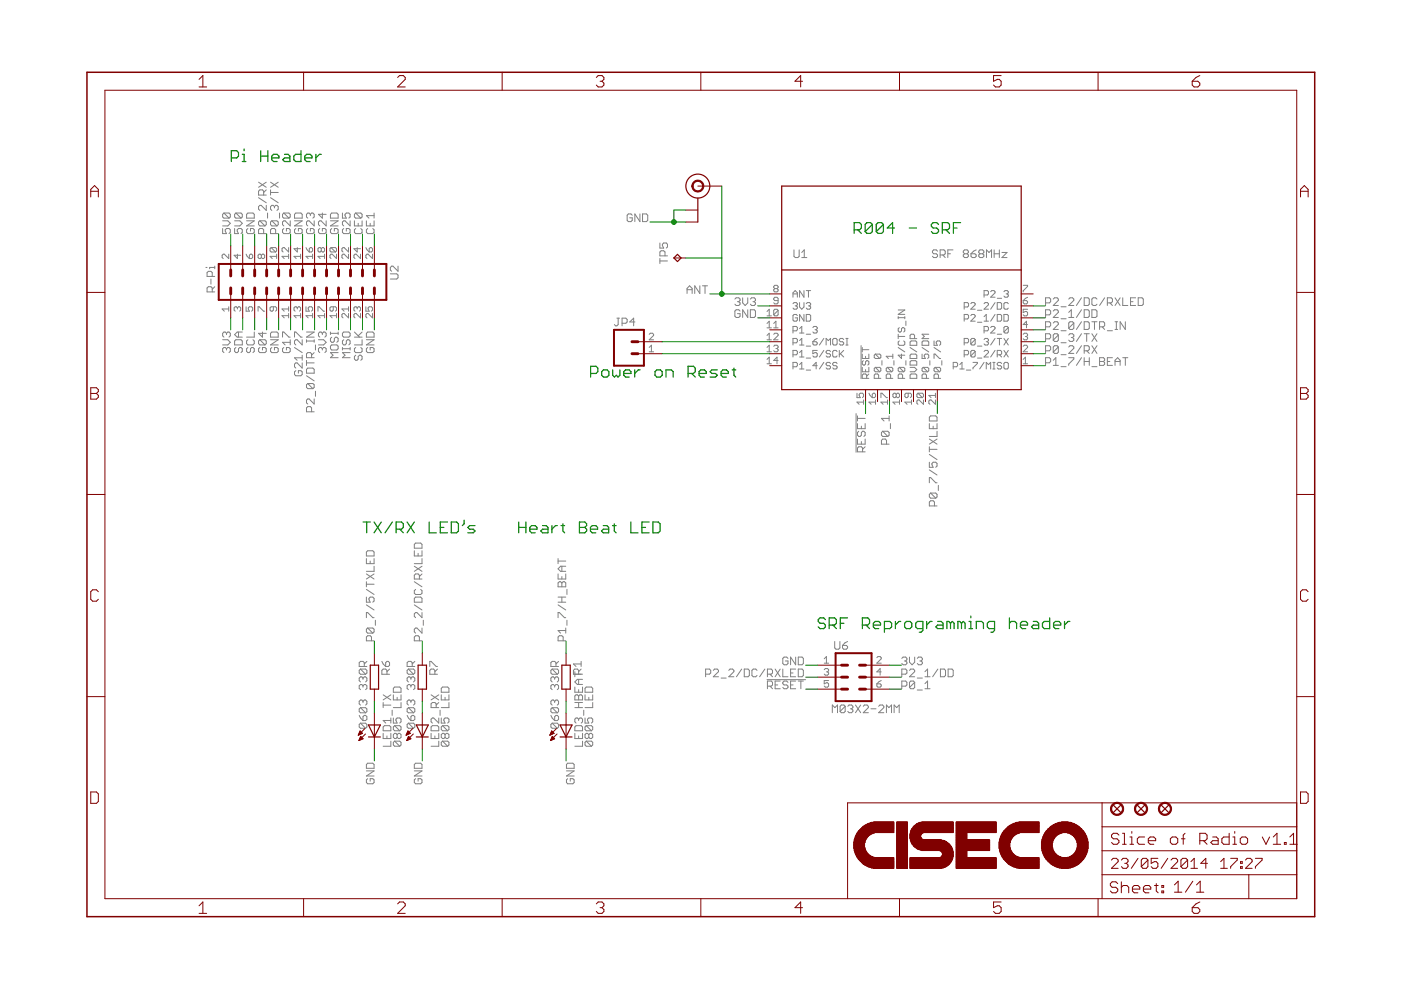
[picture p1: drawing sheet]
<svg xmlns="http://www.w3.org/2000/svg" width="297mm" height="210mm" viewBox="0 0 297 210" stroke-linecap="round" stroke-linejoin="round" font-family="sans-serif">
<g fill="none" stroke="#808080" stroke-width=".21">
<path d="M54.8 38.6l1.7 1.1M56.5 38.6l-1.7 1.1M57.4 38.6l1.6 1.1M59 38.6l-1.6 1.1M43.6 56.7h.3M44.7 59.2v1M45 58.6v-.8l-.3-.3h-.5l-.3 .3v.8h1.6M45.5 56.7h-1.1v.3M45.5 56.4v.6M47.2 48.5v1h.8l-.2-.8 .2-.2h.6l.2 .2v.6l-.2 .2M47.2 46.8h1.1l.5 .5-.5 .6h-1.1M47.5 45.2l-.3 .2v.6l.3 .2h1.1"/>
<path d="M47.5 45.2h1.1l.2 .2v.6l-.2 .2M47.5 45.2l1.1 1M48.5 53.9v.9l-.9-.9h-.3l-.2 .2v.5l.2 .2M49.7 46.8h1.1l.6 .5-.6 .6h-1.1M49.7 48.5v1h.9l-.3-.8 .3-.2h.5l.3 .2v.6l-.3 .2M50 45.2h1.1l.3 .2v.6l-.3 .2M50 45.2l-.3 .2v.6l.3 .2h1.1M50 45.2l1.1 1M50.3 53.9v.9l-.7-.7h1.4M52.2 53.9l.7 .9M52.3 46.8h1.6l-1.6 1.1h1.6M52.6 48.5l-.3 .2v.6l.3 .2h1l.3-.2v-.6l-.3-.2h-.5v.5"/>
<path d="M52.6 45.2h1l.3 .2v.8h-1.6v-.8zM52.9 54.1l.4-.2 .3 .2v.5l-.3 .2h-.4zM54.8 41.9l1.7 1.1M55.1 46.8l-.3 .3v.5l.3 .3h1.1M55.1 46.8h1.1l.3 .3v.5l-.3 .3M55.1 46.8l1.1 1.1M55.4 54.1l-.2-.2-.5 .2v.5l.2 .2 .5-.2M55.4 54.1l.2-.2 .5 .2v.5l-.2 .2-.5-.2M55.4 54.1v.5M55.9 41.4v-.9l-.3-.2h-.5l-.3 .2v.9h1.7M55.9 49.5v-.8l-.3-.2h-.5l-.3 .2v.8h1.7M56.5 43.5v1.1l-1.1-1.1h-.3l-.3 .3v.5l.3 .3"/>
<path d="M56.5 40.3l-.6 .5M56.7 45.2v1M57.4 40.3v1.1M57.4 41.9l1.6 1.1M57.4 40.8h1.6M57.5 52.5h.9l.3 .2v.5l-.3 .2M57.5 52.5l-.2 .2v.5l.2 .2h.9M57.5 52.5l.9 .9M57.6 46.8l-.2 .3v.5l.2 .3h1.1M57.6 46.8h1.1l.3 .3v.5l-.3 .3M57.6 46.8l1.1 1.1M58.2 43.8l-.3-.3h-.3l-.2 .3v.5l.2 .3"/>
<path d="M58.2 43.8l.2-.3h.3l.3 .3v.5l-.3 .3M58.2 43.8v.3M58.4 49.5v-.8l-.2-.2h-.6l-.2 .2v.8h1.6M58.7 53.9v.9M58.7 54.4h-1.4l.4 .4M59.3 45.2v1M60.2 48.5l-.3 .2v.6l.3 .2h1.1l.2-.2v-.6l-.2-.2h-.6v.5M60.2 45.2l-.3 .2v.6l.3 .2h1.1M60.2 45.2h1.1l.2 .2v.6l-.2 .2M60.2 45.2l1.1 1M61.2 54.4h-1.4l.5 .4M61.2 52.5v.9l-.9-.9h-.3l-.2 .2v.5l.2 .2"/>
<path d="M61.2 53.9v.9M61.5 46.8v1.1l-1-1.1h-.3l-.3 .3v.5l.3 .3M62.4 45.4l.3-.2h1.1l.3 .2v.8h-1.7zM62.4 46.8h1.7l-1.7 1.1h1.7M62.7 48.5l-.3 .2v.6l.3 .2h1.1l.3-.2v-.6l-.3-.2h-.5v.5M63 52.5v.9l-.7-.7h1.4M63.7 54.4h-1.4l.5 .4M63.7 53.9v.9M64.9 52.5l.7 .9M65.3 48.5l-.3 .2v.6l.3 .2h1l.3-.2v-.6l-.3-.2h-.5v.5M65.6 52.7l.4-.2 .3 .2v.5l-.3 .2h-.4zM65.8 45.4l-.3-.2h-.2l-.3 .2v.6l.3 .2"/>
<path d="M65.8 45.4l.3-.2h.2l.3 .2v.6l-.3 .2M65.8 45.4v.3M66.3 54.4h-1.4l.4 .4M66.3 53.9v.9M66.6 46.8v1.1l-1.1-1.1h-.2l-.3 .3v.5l.3 .3M67.8 48.5l-.3 .2v.6l.3 .2h1.1l.3-.2v-.6l-.3-.2h-.6v.5M68.1 52.7l-.2-.2-.5 .2v.5l.2 .2 .5-.2M68.1 52.7l.2-.2 .5 .2v.5l-.2 .2-.5-.2M68.1 52.7v.5M68.3 45.2v1l-.8-.8h1.7M68.8 54.4h-1.4l.5 .4M68.8 53.9v.9"/>
<path d="M69.2 46.8v1.1l-1.1-1.1h-.3l-.3 .3v.5l.3 .3M70.1 45.4l.2-.2h1.1l.3 .2v.8h-1.6zM70.1 46.8h1.6l-1.6 1.1h1.6M70.2 52.5l-.2 .2v.5l.2 .2h.9M70.2 52.5h.9l.3 .2v.5l-.3 .2M70.2 52.5l.9 .9M70.3 48.5l-.2 .2v.6l.2 .2h1.1l.3-.2v-.6l-.3-.2h-.5v.5M71.4 53.9v.9l-1-.9h-.2l-.2 .2v.5l.2 .2M72.6 45.2v1h.8l-.2-.5v-.3l.2-.2h.6l.2 .2v.6l-.2 .2M72.9 48.5l-.3 .2v.6l.3 .2h1.1l.2-.2v-.6l-.2-.2h-.6v.5M73.9 53.9v.9l-.9-.9h-.3l-.2 .2v.5l.2 .2M73.9 52.5v.9l-.9-.9h-.3l-.2 .2v.5l.2 .2"/>
<path d="M74.2 46.8v1.1l-1-1.1h-.3l-.3 .3v.5l.3 .3M75.1 46.8v1.1h1.7v-1.1M75.4 48.5l-.3 .2v.6l.3 .2h1.1l.3-.2v-.6l-.3-.2M75.4 45.2l-.3 .2v.6l.3 .2h1.1M75.4 45.2h1.1l.3 .2v.6l-.3 .2M75.4 45.2l1.1 1M75.7 52.5v.9l-.7-.7h1.4M75.9 47.3v.6M76.4 53.9v.9l-.9-.9h-.2l-.3 .2v.5l.3 .2M77.6 52.5l.7 .9M77.7 46.8v1.1h1.6v-1.1M78 48.5l-.3 .2v.6l.3 .2h1l.3-.2v-.6l-.3-.2"/>
<path d="M78.3 52.7l.4-.2 .3 .2v.5l-.3 .2h-.4zM78.5 47.3v.6M79 53.9v.9l-1-.9h-.2l-.2 .2v.5l.2 .2M79.3 45.2v1M79.3 45.7h-1.6l.5 .5M82.8 58.1h1.3l.3 .2v.6l-.3 .3h-1.3M84.4 56.4v1.1l-1.1-1.1h-.3l-.2 .3v.6l.2 .2M134 45.6l-.2-.2h-.6l-.2 .2v1.1l.2 .3h.6l.2-.3v-.5h-.5M135.7 45.4v1.6l-1.1-1.6v1.6M136.2 45.4h.9l.2 .2v1.1l-.2 .3h-.9zM139.9 55.3h1.6M139.9 51.5v1.1h.8l-.3-.5v-.3l.3-.3h.6l.2 .3v.5l-.2 .3"/>
<path d="M139.9 54.8v1.1M141 54.3v-.9l-.3-.2h-.5l-.3 .2v.9h1.6M168.3 53v1.3l.3 .3h.6l.2-.3v-1.3M170 54.6h1.1M170 53.5l.5-.5v1.6M198.8 53.3l-.3-.3h-.5l-.3 .3v.2l.3 .3h.5l.3 .3v.2l-.3 .3h-.5l-.3-.3M199.3 54.1h.8l.3-.3v-.5l-.3-.3h-.8v1.6M199.9 54.1l.5 .5M201 53.8h.5M202.1 53h-1.1v1.6M204.5 53.8l-.3-.3v-.2l.3-.3h.5l.3 .3v.2l-.3 .3M204.5 53.8h.5"/>
<path d="M204.5 53.8l-.3 .3v.2l.3 .3h.5l.3-.3v-.2l-.3-.3M205.9 53.8h.8l.3 .3v.2l-.3 .3h-.6l-.2-.3zM207 53l-.6 .3-.5 .5M207.8 53.8l-.3-.3v-.2l.3-.3h.5l.3 .3v.2l-.3 .3M207.8 53.8h.5M207.8 53.8l-.3 .3v.2l.3 .3h.5l.3-.3v-.2l-.3-.3M209.1 54.6v-1.6l.6 .5 .5-.5v1.6M210.8 53.8h1.1M210.8 53v1.6M211.9 53v1.6M212.4 53.5h1.1l-1.1 1.1h1.1M45 61.9v-.8l-.3-.3h-.5l-.3 .3v.8h1.6"/>
<path d="M45.5 60.8l-.5 .5M47.2 72h1.1l.5 .6-.5 .5h-1.1M48 70.7l-.2-.3h-.3l-.3 .3v.5l.3 .3M48 70.7l.3-.3h.3l.2 .3v.5l-.2 .3M48 73.9l-.2-.2h-.3l-.3 .2v.6l.3 .3M48 73.9l.3-.2h.3l.2 .2v.6l-.2 .3M48 70.7v.3M48 73.9v.3M48.5 65.5h-1.4l.5 .5M48.5 65v1M50 72h1.1l.3 .3v.8h-1.7v-.8zM50 73.7l-.3 .2v.6l.3 .3h.3l.3-.3v-.6l.2-.2h.3l.3 .2v.6l-.3 .3"/>
<path d="M50.3 65.3l-.2-.3-.5 .3v.4l.3 .3M50.3 65.3l.3-.3 .4 .3v.4l-.2 .3M50.3 65.3v.2M50.6 70.4v1.1M51.4 70.4h-1.1l-.6 .6 .6 .5h1.1M52.2 65v1h.7l-.3-.7 .3-.3h.4l.3 .3v.4l-.3 .3M52.6 72l-.3 .3v.6l.3 .2h1l.3-.2v-.6l-.3-.3M52.6 73.7l-.3 .2v.6l.3 .3h.2l.3-.3v-.6l.3-.2h.2l.3 .2v.6l-.3 .3M53.9 70.4v1.1h-1.6M54.7 66v-1h.2l1 1h.2M55.1 72l-.3 .3v.6l.3 .2h1.1M55.1 72h1.1l.3 .3v.6l-.3 .2"/>
<path d="M55.1 73.7l-.3 .2v.6l.3 .3h1.1l.3-.3v-.6l-.3-.2h-.6v.5M55.1 72l1.1 1.1M55.6 70.4v1.1l-.8-.8h1.7M57.4 72h1.6l-1.6 1.1h1.6M57.6 73.7l-.2 .2v.6l.2 .3h1.1l.3-.3v-.6l-.3-.2h-.5v.5M57.6 70.4h1.1l.3 .3v.8h-1.6v-.8zM58 65v.7l-.3 .3-.4-.3v-.4l.2-.3h.9l.3 .3v.4l-.3 .3M59.9 71.5v-1.1h.3l1.1 1.1h.2M60.2 73.7l-.3 .2v.6l.3 .3h1.1l.2-.3v-.6l-.2-.2h-.6v.5M61.2 66.9h-1.4l.5 .5M61.2 65.5h-1.4l.5 .5M61.2 65v1"/>
<path d="M61.2 66.5v.9M61.5 72v1.1M61.5 72.6h-1.6l.6 .5M62.4 71.5v-1.1h.3l1.1 1.1h.3M62.4 73.7l1.7 1.1M62.7 78.6l-.3 .2v.6l.3 .3h1.1l.3-.3v-.6l-.3-.2h-.5v.5M63 65.3l-.2-.3-.5 .3v.4l.3 .3M63 65.3l.3-.3 .4 .3v.4l-.2 .3M63 65.3v.2M63.7 66.9h-1.4l.5 .5M63.7 66.5v.9M64.1 72v1.1l-1.1-1.1h-.3l-.3 .3v.6l.3 .2"/>
<path d="M64.1 76.9v1.1l-1.1-1.1h-.3l-.3 .3v.6l.3 .2M64.1 75.3v1.1M64.1 75.9h-1.7l.6 .5M64.9 65v1h.7l-.3-.7 .3-.3h.4l.3 .3v.4l-.3 .3M65 70.4h1.6l-1.6 1.1h1.6M65 72.3h1.6M65 78.3l.3-.3h1l.3 .3v.8h-1.6zM65 76.9h1.6M65 72v.6M65 76.4v1.1M65 79.7l1.6 1.1M66.1 75.8v-.8l-.3-.2h-.5l-.3 .2v.8h1.6"/>
<path d="M66.3 66.9h-1.4l.4 .5M66.3 66.5v.9M66.6 72v.6M66.6 74.8l-.5 .5M66.9 73.1v1.1M67.4 66v-1h.2l1 1h.2M67.5 72h1.1l.6 .6-.6 .5h-1.1M68.3 70.7l-.2-.3h-.3l-.3 .3v.5l.3 .3M68.3 70.7l.3-.3h.3l.3 .3v.5l-.3 .3M68.3 73.9l-.2-.2h-.3l-.3 .2v.6l.3 .3M68.3 73.9l.3-.2h.3l.3 .2v.6l-.3 .3M68.3 70.7v.3"/>
<path d="M68.3 73.9v.3M68.8 66.9h-1.4l.5 .5M68.8 66.5v.9M70.1 70.7h1.6M70.1 70.4v.5M70.3 73.1h1.1l.3 .3v.5l-.3 .3h-1.1l-.2-.3v-.5zM70.3 71.5l-.2 .3v.5l.2 .3h.3l.3-.3v-.5l.2-.3h.3l.3 .3v.5l-.3 .3M70.7 65v.7l-.3 .3-.4-.3v-.4l.2-.3h.9l.3 .3v.4l-.3 .3M71.4 66.9h-1.4l.4 .5M71.4 66.5v.9M71.7 74.8h-1.6l.5 .5-.5 .5h1.6M71.7 70.4v.5"/>
<path d="M72.6 73.9h1.6M72.6 73.7v.5M72.9 72l-.3 .3v.6l.3 .2h.3l.2-.2v-.6l.3-.3h.3l.2 .3v.6l-.2 .2M72.9 70.4h1.1l.2 .3v.5l-.2 .3h-1.1l-.3-.3v-.5zM73.9 65.5h-1.4l.5 .5M73.9 65v1M73.9 66.5v.9l-.9-.9h-.3l-.2 .2v.5l.2 .2M74.2 74.8h-1.6l.6 .5-.6 .5h1.6M74.2 73.7v.5M75.1 71.5h1.7M75.1 70.4l1.1 1.1M75.4 73.7l-.3 .2v.6l.3 .3h1.1l.3-.3v-.6l-.3-.2"/>
<path d="M75.4 75.3l-.3 .3v.5l.3 .3h.3l.2-.3v-.5l.3-.3h.3l.3 .3v.5l-.3 .3M75.7 65.3l-.2-.3-.5 .3v.4l.3 .3M75.7 65.3l.3-.3 .4 .3v.4l-.2 .3M75.7 65.3v.2M76.4 66.5v.9l-.9-.9h-.2l-.3 .2v.5l.3 .2M76.8 72v1.1h-1.7M76.8 70.4l-.9 .8M77.6 65v1h.7l-.3-.7 .3-.3h.4l.3 .3v.4l-.3 .3M77.7 72h1.6l-1.6 1.1h1.6M78 73.7l-.3 .2v.6l.3 .3h1l.3-.3v-.6l-.3-.2h-.5v.5M78 70.4h1l.3 .3v.8h-1.6v-.8zM79 66.5v.9l-1-.9h-.2l-.2 .2v.5l.2 .2"/>
<path d="M130.8 67.5h.5M131.1 67.5v1.3l-.3 .3h-.3l-.2-.3M131.9 68.5h.8l.3-.2v-.6l-.3-.2h-.8v1.6M134.6 68.3h-1.1l.8-.8v1.6M137.6 74.6h1M137.6 70.9l.3-.2h.4l.3 .2v.2l-1 1h1M137.6 73.7l.5-.5v1.4M145.7 62.2v-1l.5-.6 .5 .6v1M145.7 61.4h1M148.4 60.6v1.6l-1.1-1.6v1.6M148.9 60.6h1.1M149.5 60.6v1.6"/>
<path d="M155.8 63.4l.3-.3h.5l.3 .3v.3l-.3 .3M156.4 64h.2M156.6 64l.3 .2v.3l-.3 .3h-.5l-.3-.3M156.9 66l-.3-.3h-.5l-.3 .3v1l.3 .3h.5l.3-.3v-.5h-.5M157.5 63.1v1.1l.5 .6 .5-.6v-1.1M158.5 65.7v1.6l-1-1.6v1.6M159.1 63.4l.3-.3h.5l.3 .3v.3l-.3 .3M159.1 65.7h.8l.3 .3v1l-.3 .3h-.8zM159.6 64h.3M159.9 64l.3 .2v.3l-.3 .3h-.5l-.3-.3M162.6 77.1h1M162.6 74.6h1"/>
<path d="M162.6 72.1h1M162.6 67h1M162.6 71.1l.5-.4v1.4M162.6 66l.5-.4v1.4M162.6 68.6l.5-.5v1.4M162.6 73.7l.5-.5v1.4M162.6 76.2l.5-.5v1.4M162.6 69.5h1M164 73.4l.3-.2h.4l.3 .2-.3 .5M164 70.9l.3-.2h.4l.3 .2v.2l-1 1h1M164 69.5h1M164 68.6l.5-.5v1.4"/>
<path d="M164.3 61.2l-.3 .2 .3 .5h.4l.3-.2-.3-.5M164.3 61.2l-.3-.2 .3-.5h.4l.3 .2-.3 .5M164.3 61.2h.4M164.5 73.9h.2M164.7 73.9l.3 .2-.3 .5h-.4l-.3-.2M165 76.4h-1l.7-.7v1.4M165 65.8v.9l-.3 .3h-.4l-.3-.3M165 65.8l-.3-.2h-.4l-.3 .2v.9M165 63.7h-.7l-.3-.2 .3-.5h.4l.3 .3v.9l-.3 .2h-.4l-.3-.2M165 65.8l-1 .9M168.1 64.4l.3-.2h.4l.3 .2-.3 .5M168.1 77.8h.7l.3-.3v-.4l-.3-.3h-.7v1.4"/>
<path d="M168.1 75.2h.7l.3-.2v-.5l-.3-.2h-.7v1.4M168.1 72.7h.7l.3-.2v-.5l-.3-.2h-.7v1.4M168.1 70.1h.7l.3-.2v-.5l-.3-.2h-.7v1.4M168.1 62.3h1M168.1 63v-.9l.5-.5 .5 .5v.9M168.6 64.9h.2M168.8 64.9l.3 .2-.3 .5h-.4l-.3-.3M169.1 66.9l-.3-.2h-.4l-.3 .2v1l.3 .2h.4l.3-.2v-.5h-.5M169.5 78.2h1M169.5 75.7h1M169.5 73.2h1M169.5 70.6h1"/>
<path d="M169.5 64.2v.9l.5 .5 .5-.5v-.9M169.5 69.7l.5-.5v1.4M169.5 72.2l.5-.4v1.4M169.5 74.8l.5-.5v1.4M169.5 77.3l.5-.5v1.4M170.5 61.6v1.4l-1-1.4v1.4M170.5 66.7v1.4l-1-1.4v1.4M170.9 78.5h1M170.9 75.9h1M170.9 73.4h1M170.9 70.9h1M170.9 66.7h.7l.3 .2v1l-.3 .2h-.7z"/>
<path d="M170.9 64.4l.3-.2h.4l.3 .2-.3 .5M170.9 61.6h1M171.4 61.6v1.4M171.4 64.9h.2M171.6 64.9l.3 .2-.3 .5h-.4l-.3-.3M172.3 69.4l.3-.2h.4l.3 .2-.3 .5M172.3 72.5h.7l.3 .4-.3 .3h-.4l-.3-.3zM172.8 69.9h.2M173 69.9l.3 .2-.3 .5h-.4l-.3-.2M173.3 77.5h-1l.7-.7v1.4M173.3 74.3h-1v.7l.5-.2 .5 .2v.5l-.3 .2h-.4l-.3-.2M173.3 71.8l-1 .7"/>
<path d="M174.7 71.8l-1 1.4M174.7 74.3l-1 1.4M174.7 76.8l-1 1.4M175.2 73.2v-1.4l.4 .4 .5-.4v1.4M176.1 77.1l-.2-.3h-.5l-.2 .3 .2 .4h.5l.2 .3-.2 .4h-.5l-.2-.2M176.1 74.5l-.2-.2h-.5l-.2 .2 .2 .5h.5l.2 .2-.2 .5h-.5l-.2-.2M176.8 71.8h.4l.3 .2v.9l-.3 .3h-.4l-.2-.3v-.9zM177.5 77.1l-.3-.3h-.4l-.2 .5 .2 .2h.4l.3 .5-.3 .2h-.4l-.2-.2M177.5 74.5l-.3-.2h-.4l-.2 .2v1l.2 .2h.4l.3-.2M177.9 74.3v1.4M178.2 75l.7 .7M178.9 72l-.3-.2h-.4l-.3 .4 .3 .3h.4l.3 .4-.3 .3h-.4l-.3-.3"/>
<path d="M178.9 74.3l-1 .9M179.3 71.8h.5M179.3 73.2h.5M179.6 71.8v1.4M182.6 73.3v7M182.8 73.7v.9M182.8 75.1v.9h1.4v-.9M182.8 77.9v.9h1.4v-.9M182.8 74.1h1.4M183 76.5l-.2 .2v.5l.5 .2 .2-.2v-.5l.5-.2 .2 .2v.5l-.2 .2M183.5 75.5v.5M183.5 78.4v.4"/>
<path d="M184.2 79.3l-.5 .5M185.6 77.9l-.2 .2v.5l.2 .2h.9M185.6 75.1l-.2 .2v.5l.2 .2h.9M185.6 77.9h.9l.3 .2v.5l-.3 .2M185.6 75.1h.9l.3 .2v.5l-.3 .2M185.6 77.9l.9 .9M185.6 75.1l.9 .9M187 76.5v.9M188.1 77.9l-.2 .2v.5l.2 .2h1M188.1 77.9h1l.2 .2v.5l-.2 .2M188.1 77.9l1 .9M189.3 75.1v.9"/>
<path d="M189.3 75.5h-1.4l.5 .5M189.5 76.5v.9M190.4 71.3h1.4M190.4 65.7h1.4l-1.4 1h1.4M190.4 67.4h1.4M190.4 67.1v.5M190.4 70.9v.9M190.4 73.7l1.4 .9M190.7 69.5l-.3 .2v.5l.5 .2 .2-.2v-.5l.5-.2 .2 .2v.5l-.2 .2M190.7 72.3l-.3 .2v.5l.3 .2h.9l.2-.2v-.5l-.2-.2M190.7 77.9l-.3 .2v.5l.3 .2h.9M190.7 77.9h.9l.2 .2v.5l-.2 .2"/>
<path d="M190.7 77.9l.9 .9M191.1 75.1v.9l-.7-.7h1.4M191.8 67.1v.5M192.1 68.1v.9M192.1 76.5v.9M193 72.5l.2-.2h.9l.3 .2v.7h-1.4zM193 77.9h.9l.5 .5-.5 .4h-.9M193 79.5l.2-.2h.9l.3 .2v.7h-1.4zM193 76.7l.2-.2h.9l.3 .2v.7h-1.4zM193 75.3l.2-.2h.9l.3 .2v.7h-1.4zM193 73.7l1.4 .9M193.9 71.8v-.7l-.2-.2h-.5l-.2 .2v.7h1.4"/>
<path d="M195.5 72.5l.2-.2h1l.2 .2v.7h-1.4zM195.5 75.1v.9h.7l-.2-.5 .2-.4h.5l.2 .2v.5l-.2 .2M195.5 73.7l1.4 .9M195.7 77.9l-.2 .2v.5l.2 .2h1M195.7 77.9h1l.2 .2v.5l-.2 .2M195.7 77.9l1 .9M196.9 70.9h-1.4l.5 .4-.5 .5h1.4M197.1 76.5v.9M198 72.3v.9h.7l-.2-.5 .2-.4h.5l.2 .2v.5l-.2 .2M198 76v-.9h.3l.9 .9h.2M198 73.7l1.4 .9M198.3 77.9l-.3 .2v.5l.3 .2h.9"/>
<path d="M198.3 77.9h.9l.2 .2v.5l-.2 .2M198.3 77.9l.9 .9M199.7 76.5v.9M202.1 77.8h.7l.2-.3v-.4l-.2-.3h-.7v1.4M203.5 77.3l.5-.5v1.4M203.5 78.2h.9M204.4 65.1h.7l.3-.2v-.5l-.3-.2h-.7v1.4M204.4 67.6h.7l.3-.2v-.5l-.3-.2h-.7v1.4M204.4 72.7h.7l.3-.2v-.5l-.3-.2h-.7v1.4M204.4 75.2h.7l.3-.2v-.5l-.3-.2h-.7v1.4M204.9 78.5h.9M205.8 64.4l.3-.2h.4l.3 .2v.2l-1 1h1"/>
<path d="M205.8 66.9l.3-.2h.4l.3 .2v.2l-1 1h1M206.3 76.8h.9v.3l-.9 .9v.2M206.8 74.5l-.3-.2h-.4l-.3 .2v1M206.8 72l-.3-.2h-.4l-.3 .2v.9M206.8 72v.9l-.3 .3h-.4l-.3-.3M206.8 74.5v1l-.3 .2h-.4l-.3-.2M206.8 74.5l-1 1M206.8 72l-1 .9M207.2 75.9h1M207.2 73.4h1M207.2 68.3h1M207.2 65.8h1"/>
<path d="M208.6 74.5l.3-.2h.4l.3 .2v.3l-1 .9h1M208.6 76.8l-.9 1.4M208.6 67.1l.5-.4v1.4M208.6 62.5h.7l.3-.2v-.5l-.3-.2h-.7v1.4M208.6 64.4l.3-.2h.4l.3 .2v.2l-1 1h1M208.6 70.1h.7l.3-.2v-.5l-.3-.2h-.7v1.4M208.6 72l.3-.2h.4l.3 .2-.3 .5M208.6 68.1h1M209.1 78.2v-1.4l.5 .5 .4-.5v1.4M209.1 72.5h.2M209.3 72.5l.3 .2-.3 .5h-.4l-.3-.3M210 69.4l.3-.2h.4l.3 .2v.3l-1 .9h1"/>
<path d="M210 61.8l.3-.2h.4l.3 .2v.3l-1 .9h1M210.5 76.8h.5M210.5 78.2h.5M210.7 76.8v1.4M211 74.3l-1 1.4M211 71.8l-1 1.4M211 66.7l-1 1.4M211 64.2l-1 1.4M211.4 64.2h.7l.3 .2v.9l-.3 .3h-.7zM211.4 66.7h.7l.3 .2v1l-.3 .2h-.7zM211.4 75.2h.7l.3-.2v-.5l-.3-.2h-.7v1.4M211.4 71.8h1"/>
<path d="M211.4 70.9h1M211.4 63.2h1M211.9 75.2l.5 .5M211.9 71.8v1.4M212.4 77.1l-.3-.3h-.4l-.3 .5 .3 .2h.4l.3 .5-.3 .2h-.4l-.3-.2M212.9 66.7h.7l.2 .2v1l-.2 .2h-.7zM212.9 61.8l.2-.2h.5l.2 .2-.2 .5M212.9 74.3l.9 1.4M212.9 71.8l.9 1.4M213.1 76.8h.5l.2 .3v.9l-.2 .2h-.5l-.2-.2v-.9zM213.3 62.3h.3M213.6 62.3l.2 .2-.2 .5h-.5l-.2-.2"/>
<path d="M213.8 64.4l-.2-.2h-.5l-.2 .2v.9l.2 .3h.5l.2-.3M213.8 69.4l-.2-.2h-.5l-.2 .2v1M213.8 69.4v1l-.2 .2h-.5l-.2-.2M213.8 74.3l-.9 1.4M213.8 71.8l-.9 1.4M213.8 69.4l-.9 1M216.9 73.4l.3-.2h.4l.3 .2v.3l-1 .9h1M216.9 76.2l.5-.5v1.4M216.9 77.1h1M216.9 60.5h1v.2l-1 1v.2M216.9 63.7h.7l.3 .5-.3 .2h-.4l-.3-.2zM216.9 70.9l.3-.2h.4l.3 .2-.3 .5"/>
<path d="M217.4 71.4h.2M217.6 71.4l.3 .2-.3 .5h-.4l-.3-.3M217.9 65.6h-1v.7l.7-.3 .3 .3v.4l-.3 .3h-.4l-.3-.3M217.9 68.8h-1l.7-.7v1.4M217.9 63l-1 .7M221.7 69.3h.8l.3-.3v-.5l-.3-.3h-.8v1.6M221.7 71.8h.8l.3-.2v-.6l-.3-.2h-.8v1.6M221.7 64.2h.8l.3-.2v-.6l-.3-.3h-.8v1.7M221.7 66.8h.8l.3-.3v-.5l-.3-.3h-.8v1.6M221.7 76.9h.8l.3-.3v-.5l-.3-.3h-.8v1.7M221.7 74.4h.8l.3-.3v-.5l-.3-.3h-.8v1.6M223.3 68.5l.3-.3h.5l.3 .3v.3l-1.1 1h1.1"/>
<path d="M223.3 63.4l.3-.3h.5l.3 .3v.3l-1.1 1.1h1.1M223.3 66l.3-.3h.5l.3 .3v.2l-1.1 1.1h1.1M223.3 76.4l.6-.6v1.7M223.3 77.5h1.1M224.4 73.6l-.3-.3h-.5l-.3 .3v1.1M224.4 71l-.3-.2h-.5l-.3 .2v1.1M224.4 71v1.1l-.3 .3h-.5l-.3-.3M224.4 73.6v1.1l-.3 .2h-.5l-.3-.2M224.4 73.6l-1.1 1.1M224.4 71l-1.1 1.1M225 77.7h1M225 75.2h1"/>
<path d="M225 72.7h1M225 70.1h1M225 65h1M225 67.6h1M226.6 63.4l.3-.3h.5l.3 .3v.3l-1.1 1.1h1.1M226.6 67.3h1.1M226.6 75.8h1.1v.3l-1.1 1.1v.3M226.6 73.6l.3-.3h.5l.3 .3v.3l-1.1 1h1.1M226.6 71l.3-.2h.5l.3 .2v.3l-.3 .3M226.6 66.2l.5-.5v1.6M227.1 71.6h.3M227.4 71.6l.3 .2v.3l-.3 .3h-.5l-.3-.3"/>
<path d="M227.7 68.5v1.1l-.3 .2h-.5l-.3-.2M227.7 68.5l-.3-.3h-.5l-.3 .3v1.1M227.7 68.5l-1.1 1.1M229.3 73.3l-1.1 1.6M229.3 70.8l-1.1 1.6M229.3 65.7l-1.1 1.6M229.3 68.2l-1.1 1.6M229.3 75.8l-1.1 1.7M229.3 63.1l-1.1 1.7M229.9 63.1h.8l.2 .3v1.1l-.2 .3h-.8zM229.9 65.7h.8l.2 .3v1l-.2 .3h-.8zM229.9 74.4h.8l.2-.3v-.5l-.2-.3h-.8v1.6"/>
<path d="M229.9 68.2h.8l.2 .3v1.1l-.2 .2h-.8zM229.9 75.8v1.7M229.9 70.8h1M229.9 76.6h1M230.4 74.4l.5 .5M230.4 70.8v1.6M230.9 75.8v1.7M231.5 77.7h1.1M231.5 65.7h.8l.3 .3v1l-.3 .3h-.8zM231.5 73.3l1.1 1.6M231.5 70.8l1.1 1.6M231.5 68.2h1.1"/>
<path d="M232.1 68.2v1.6M232.6 63.4l-.3-.3h-.5l-.3 .3v1.1l.3 .3h.5l.3-.3M232.6 73.3l-1.1 1.6M232.6 70.8l-1.1 1.6M233.1 75.8h.9l.2 .3v.3l-.2 .2 .2 .3v.3l-.2 .3h-.9zM233.1 69.3h.9l.2-.3v-.5l-.2-.3h-.9v1.6M233.1 76.6h.9M233.7 69.3l.5 .5M234.2 63.1l-1.1 1.7M234.8 70.1h1.1M234.8 64.2h.8l.3-.2v-.6l-.3-.3h-.8v1.7M234.8 76.6h.5"/>
<path d="M235.3 64.2l.6 .6M235.9 75.8h-1.1v1.7h1.1M236.4 77.5v-1.1l.6-.6 .5 .6v1.1M236.4 68.2h.6M236.4 69.8h.6M236.4 76.6h1.1M236.4 63.1l1.1 1.7M236.7 68.2v1.6M237.5 63.1l-1.1 1.7M238 63.1v1.7h1.1M238 75.8h1.1M238.6 68.2v1.6l-1.1-1.6v1.6"/>
<path d="M238.6 75.8v1.7M239.7 64h.5M240.8 63.1h-1.1v1.7h1.1M241.3 63.1h.8l.3 .3v1.1l-.3 .3h-.8zM65.3 81.3l1 1.1M65.3 81.3l-.3 .3v.5l.3 .3h1M65.3 81.3h1l.3 .3v.5l-.3 .3M66.1 87.3v-.8l-.3-.3h-.5l-.3 .3v.8h1.6M66.6 84.6v1.1l-1.1-1.1h-.2l-.3 .3v.5l.3 .3M66.9 83v1M181.5 87.7v8.2M181.7 83.4v.9h.7l-.2-.5 .2-.4h.5l.2 .2v.5l-.2 .2"/>
<path d="M181.8 88.2v1.1M181.8 89.8v1.1h1.6v-1.1M181.8 93.1v1.1h1.6v-1.1M181.8 88.7h1.6M182.1 91.4l-.3 .3v.6l.3 .2h.3l.2-.2v-.6l.3-.3h.3l.2 .3v.6l-.2 .2M182.6 90.4v.5M182.6 93.6v.6M182.9 95.8v-.8l-.3-.3h-.5l-.3 .3v.8h1.6M183.1 85.3h-1.4l.5 .4M183.1 84.8v.9M183.4 94.7l-.5 .6M183.7 80.2v-.7l-.2-.2h-.5l-.2 .2v.7h1.4"/>
<path d="M184.2 83.4l.7 .9M185.2 83.4l.4 .2v.5l-.2 .2h-.5v-.7zM185.6 85.3h-1.4l.5 .4M185.6 84.8v.9M186.3 80.2v-.7l-.2-.2h-.5l-.2 .2v.7h1.4M186.8 84.3v-.9h.2l.9 .9h.3M187.2 91.4h1l.3 .3v.6l-.3 .2M187.2 91.4l-.3 .3v.6l.3 .2h1M187.2 91.4l1 1.1M188 94.2v-.8l-.3-.3h-.5l-.3 .3v.8h1.6M188.2 85.3h-1.4l.4 .4M188.2 84.8v.9"/>
<path d="M188.5 88.7h-1.6l.5 .6M188.5 88.2v1.1M188.8 89.8v1.1M188.8 80.2v-.7l-.2-.2h-.5l-.2 .2v.7h1.4M190 83.6l-.2-.2-.5 .2v.5l.2 .2 .5-.2M190 83.6l.2-.2 .5 .2v.5l-.2 .2-.5-.2M190 83.6v.5M190.7 85.3h-1.4l.5 .4M190.7 84.8v.9M191.4 80.2v-.7l-.3-.2h-.4l-.3 .2v.7h1.4M192.6 83.4v.7l-.3 .2-.4-.2v-.5l.2-.2h.9l.3 .2v.5l-.3 .2M193.3 85.3h-1.4l.4 .4"/>
<path d="M193.3 84.8v.9M194.6 83.4l-.2 .2v.5l.2 .2h1M194.6 83.4h1l.2 .2v.5l-.2 .2M194.6 83.4l1 .9M195.8 84.8v.9l-.9-.9-.5 .2v.5l.2 .2M196.4 80.2v-.7l-.2-.2h-.5l-.2 .2v.7h1.4M197 89.8v1.1h1.7v-1.1M197 94.7v1.1M197 98v1.1h.8l-.2-.8 .2-.3h.6l.3 .3v.5l-.3 .3M197 99.6l1.7 1.1M197 96.4l1.7 1.1M197 95.3h1.7"/>
<path d="M197 93.1l1.7 1.1M197.3 88.2h1.1l.3 .3v.8h-1.7v-.8zM197.8 90.4v.5M198.3 84.8v.9l-.9-.9-.5 .2v.5l.3 .2M198.3 83.4v.9M198.3 83.8h-1.4l.5 .5M198.7 91.4v1.1h-1.7M198.7 93.1l-1.7 1.1M199 80.2v-.7l-.3-.2h-.4l-.3 .2v.7h1.4M77.7 118.4v1.1h1.6v-1.1M78 116.8h1l.3 .3v.8h-1.6v-.8zM78.5 119v.5"/>
<path d="M87.8 115.4l.3-.3h1.1l.3 .3v.8h-1.7zM87.8 116.8v1.1h1.7v-1.1M88.6 117.3v.6M89.5 118.4v1.1h-1.7M118.3 118.4v1.1M118.3 119h1.7M197 102.4v-1.1h.3l1.1 1.1h.3M197.3 104.5l-.3 .3v.5l.3 .3h1.1M197.3 104.5h1.1l.3 .3v.5l-.3 .3M197.3 104.5l1.1 1.1M198.1 107.3v-.9l-.3-.2h-.5l-.3 .2v.9h1.7M198.9 102.9v1.1"/>
<path d="M77.7 123.3v1.1M77.7 126.6v1.1h.8l-.3-.6v-.2l.3-.3h.5l.3 .3v.5l-.3 .3M77.7 131v-1.1h.3l1 1.1h.3M77.7 128.2l1.6 1.1M77.7 125l1.6 1M77.7 123.9h1.6M77.7 121.7l1.6 1.1M78 133.2l-.3 .2v.6l.3 .2h1M78 133.2h1l.3 .2v.6l-.3 .2M78 133.2l1 1M78.8 135.9v-.8l-.3-.3h-.5l-.3 .3v.8h1.6M79.3 120.1v1h-1.6"/>
<path d="M79.3 121.7l-1.6 1.1M79.6 131.5v1.1M87.8 126.9l.3-.3h1.1l.3 .3v.8h-1.7zM87.8 128.2l1.7 1.1M87.8 123.3l1.7 1.1M87.8 120.1l1.7 1M88.1 125l-.3 .2v.6l.3 .2h1.1l.3-.2v-.6l-.3-.2M88.9 122.8v-.8l-.3-.3h-.5l-.3 .3v.8h1.7M88.9 135.9v-.8l-.3-.3h-.5l-.3 .3v.8h1.7M89.5 129.9v1.1l-1.1-1.1h-.3l-.3 .3v.5l.3 .3M89.5 133.2v1l-1.1-1h-.3l-.3 .2v.6l.3 .2M89.5 121.7l-.6 .5"/>
<path d="M89.5 120.1l-1.7 1M89.7 131.5v1.1M118.3 131v-1.1h.3l1.1 1.1h.3M118.3 127.7h1.7M118.3 126.6h1.7M118.3 121.7v1.1h1.7v-1.1M118.3 123.6l.3-.3h.3l.2 .3 .3-.3h.3l.3 .3v.8h-1.7zM118.3 128.2l1.7 1.1M119.1 120.1v1M119.1 122.2v.6M119.1 123.6v.8M119.1 126.6v1.1"/>
<path d="M119.4 135.9v-.8l-.3-.3h-.5l-.3 .3v.8h1.7M120 120.1h-1.1l-.6 .5 .6 .5h1.1M120 133.7h-1.7l.6 .5M120 133.2v1M120.2 125v1M120.2 131.5v1.1M167.1 139.6l-.3-.3h-.6l-.2 .3v1.1l.2 .2h.6l.3-.2v-.6h-.6M168.7 139.3v1.6l-1.1-1.6v1.6M169.2 139.3h.9l.2 .3v1.1l-.2 .2h-.9zM174.8 139.7l.4-.5v1.4M177 136v1.4l.2 .2h.6l.3-.2v-1.4M178.6 136.8h.8l.3 .3v.3l-.3 .2h-.5l-.3-.2z"/>
<path d="M179.7 136l-.5 .3-.6 .5M185.9 139.4l.2-.2h.5l.2 .2v.3l-.9 .9h.9M191.2 139.6l.3-.3h.5l.3 .3v.3l-.3 .2M192.8 139.3v1.1l.6 .5 .5-.5v-1.1M194.5 139.6l.3-.3h.5l.3 .3v.3l-.3 .2M76.2 151.7l.8 1.1M76.4 150.1l-.2 .2v.6l.2 .2h1.1M76.4 153.3l-.2 .3v.5l.2 .3h1.1M76.4 141.9l-.2 .2v.6l.2 .3h1.1M76.4 153.3h1.1l.3 .3v.5l-.3 .3M76.4 141.9h1.1l.3 .2v.6l-.3 .3M76.4 150.1h1.1l.3 .2v.6l-.3 .2"/>
<path d="M76.4 153.3l1.1 1.1M76.4 150.1l1.1 1M76.4 141.9l1.1 1.1M77 143.8l-.3-.3h-.3l-.2 .3v.5l.2 .3M77 145.4l-.3-.3h-.3l-.2 .3v.6l.2 .2M77 148.7l-.3-.3h-.3l-.2 .3v.5l.2 .3M77 143.8l.2-.3h.3l.3 .3v.5l-.3 .3M77 145.4l.2-.3h.3l.3 .3v.6l-.3 .2M77 148.7l.2-.3h.3l.3 .3v.5l-.3 .3M77 152l.2-.3h.3l.3 .3v.5l-.3 .3h-.5zM77 143.8v.2M77 145.4v.3"/>
<path d="M77 148.7v.2M77.2 141.3v-.8l-.2-.3h-.6l-.2 .3v.8h1.6M77.8 140.2l-.6 .6M81 140.2l.2 .6 .6 .5M81.2 155.5v1.1h1.7v-1.1M81.2 154.1l.3-.2h1.1l.3 .2v.8h-1.7zM81.2 148.9v1.1M81.2 149.5h1.7M81.2 147.3l1.7 1.1M81.8 140.5l.2-.3h.3l.3 .3v.6l-.3 .2h-.5zM82 143v-.9l-.2-.2h-.6l-.2 .2v.9h1.6M82 156v.6"/>
<path d="M82.6 141.9l-.6 .5M82.9 152.8h-1.7l.6 .5M82.9 157.1v1.1h-1.7M82.9 152.2v1.1M82.9 147.3l-1.7 1.1M83.1 150.6v1.1M83.4 147.3v1.1h1.6v-1.1M83.4 152.2v1.1h.8l-.3-.5v-.3l.3-.3h.6l.2 .3v.5l-.2 .3M83.7 157.1l-.3 .3v.5l.3 .3h1.1M83.7 145.7h1.1l.2 .2v.9h-1.6v-.9zM83.7 153.9l-.3 .2v.6l.3 .2h1.1M83.7 157.1h1.1l.2 .3v.5l-.2 .3"/>
<path d="M83.7 153.9h1.1l.2 .2v.6l-.2 .2M83.7 157.1l1.1 1.1M83.7 153.9l1.1 1M84.2 155.8l.3-.3h.3l.2 .3v.5l-.2 .3h-.3l-.3-.3M84.2 155.8l-.3-.3h-.2l-.3 .3v.5l.3 .3h.2l.3-.3M84.2 147.8v.6M84.2 155.8v.5M85 148.9v1.1h-1.6M86.3 151.7l.8 1.1M86.6 150.1l-.3 .2v.6l.3 .2h1.1M86.6 153.3l-.3 .3v.5l.3 .3h1.1M86.6 153.3h1.1l.2 .3v.5l-.2 .3"/>
<path d="M86.6 150.1h1.1l.2 .2v.6l-.2 .2M86.6 141.9l-.3 .2v.6l.3 .3h1.1M86.6 141.9h1.1l.2 .2v.6l-.2 .3M86.6 153.3l1.1 1.1M86.6 150.1l1.1 1M86.6 141.9l1.1 1.1M87.1 152l.3-.3h.3l.2 .3v.5l-.2 .3h-.6zM87.1 148.7l-.2-.3h-.3l-.3 .3v.5l.3 .3M87.1 148.7l.3-.3h.3l.2 .3v.5l-.2 .3M87.1 145.4l-.2-.3h-.3l-.3 .3v.6l.3 .2M87.1 145.4l.3-.3h.3l.2 .3v.6l-.2 .2M87.1 143.8l-.2-.3h-.3l-.3 .3v.5l.3 .3"/>
<path d="M87.1 143.8l.3-.3h.3l.2 .3v.5l-.2 .3M87.1 143.8v.2M87.1 145.4v.3M87.1 148.7v.2M87.4 141.3v-.8l-.3-.3h-.5l-.3 .3v.8h1.6M87.9 140.2l-.5 .6M91.1 141.3v-1.1h.3l1.1 1.1h.3M91.4 155.5v1.1h1.6v-1.1M91.4 154.1l.3-.2h1.1l.2 .2v.8h-1.6zM91.4 147.3l1.6 1.1M92.2 143v-.9l-.3-.2h-.5l-.3 .2v.9h1.7M92.2 156v.6"/>
<path d="M92.5 150v-.8l-.3-.3h-.5l-.3 .3v.8h1.6M92.8 141.9l-.6 .5M93 157.1v1.1h-1.6M93 152.2v1.1l-1.1-1.1h-.2l-.3 .3v.5l.3 .3M93 148.9l-.5 .6M93 147.3l-1.6 1.1M93.3 150.6v1.1M93.6 147.3v1.1h1.6v-1.1M93.6 152.2v1.1h.8l-.3-.5v-.3l.3-.3h.5l.3 .3v.5l-.3 .3M93.6 145.9l.2-.2h1.1l.3 .2v.9h-1.6zM93.8 157.1h1.1l.3 .3v.5l-.3 .3M93.8 157.1l-.2 .3v.5l.2 .3h1.1"/>
<path d="M93.8 153.9l-.2 .2v.6l.2 .2h1.1M93.8 153.9h1.1l.3 .2v.6l-.3 .2M93.8 157.1l1.1 1.1M93.8 153.9l1.1 1M94.4 155.8l-.3-.3h-.3l-.2 .3v.5l.2 .3h.3l.3-.3M94.4 155.8l.2-.3h.3l.3 .3v.5l-.3 .3h-.3l-.2-.3M94.4 147.8v.6M94.4 155.8v.5M95.2 148.9v1.1h-1.6M116.8 151.7l.8 1.1M117.1 141.9l-.3 .2v.6l.3 .3h1.1M117.1 150.1l-.3 .2v.6l.3 .2h1.1"/>
<path d="M117.1 153.3l-.3 .3v.5l.3 .3h1.1M117.1 153.3h1.1l.2 .3v.5l-.2 .3M117.1 150.1h1.1l.2 .2v.6l-.2 .2M117.1 141.9h1.1l.2 .2v.6l-.2 .3M117.1 153.3l1.1 1.1M117.1 150.1l1.1 1M117.1 141.9l1.1 1.1M117.6 152l.3-.3h.3l.2 .3v.5l-.2 .3h-.6zM117.6 148.7l-.3-.3h-.2l-.3 .3v.5l.3 .3M117.6 148.7l.3-.3h.3l.2 .3v.5l-.2 .3M117.6 145.4l-.3-.3h-.2l-.3 .3v.6l.3 .2M117.6 145.4l.3-.3h.3l.2 .3v.6l-.2 .2"/>
<path d="M117.6 143.8l-.3-.3h-.2l-.3 .3v.5l.3 .3M117.6 143.8l.3-.3h.3l.2 .3v.5l-.2 .3M117.6 143.8v.2M117.6 145.4v.3M117.6 148.7v.2M117.9 141.3v-.8l-.3-.3h-.5l-.3 .3v.8h1.6M118.4 140.2l-.5 .6M121.9 147.6l.2-.3h.3l.3 .3 .3-.3h.2l.3 .3v.8h-1.6zM121.9 155.5v1.1h1.6v-1.1M121.9 150h1.6M121.9 145.7v1.1h1.6v-1.1M121.9 148.9h1.6"/>
<path d="M121.9 142.4v1.1M122.1 153.9h1.1l.3 .2v.8h-1.6v-.8zM122.7 152.5l-.3-.3h-.3l-.2 .3v.5l.2 .3M122.7 152.5l.3-.3h.2l.3 .3v.5l-.3 .3M122.7 144v1.1M122.7 146.2v.6M122.7 147.6v.8M122.7 148.9v1.1M122.7 152.5v.3M122.7 156v.6M123.2 141.9l-.5 .5M123.2 140.8h-1.6l.5 .5"/>
<path d="M123.2 140.2v1.1M123.5 144h-1.1l-.5 .6 .5 .5h1.1M123.5 142.9l-1.9 .1v-.9l.3-.2h.5l.3 .2v.9M123.5 157.1v1.1h-1.6M123.8 150.6v1.1M124 147.3v1.1h1.7v-1.1M124 152.2v1.1h.8l-.2-.5v-.3l.2-.3h.6l.3 .3v.5l-.3 .3M124.3 157.1l-.3 .3v.5l.3 .3h1.1M124.3 157.1h1.1l.3 .3v.5l-.3 .3M124.3 153.9l-.3 .2v.6l.3 .2h1.1M124.3 153.9h1.1l.3 .2v.6l-.3 .2M124.3 145.7h1.1l.3 .2v.9h-1.7v-.9z"/>
<path d="M124.3 157.1l1.1 1.1M124.3 153.9l1.1 1M124.8 155.8l-.2-.3h-.3l-.3 .3v.5l.3 .3h.3l.2-.3M124.8 155.8l.3-.3h.3l.3 .3v.5l-.3 .3h-.3l-.3-.3M124.8 147.8v.6M124.8 155.8v.5M125.7 148.9v1.1h-1.7M149.6 142.9h.8l.3-.2v-.6l-.3-.2h-.8v1.6M151.2 142.1l.3-.2h.6l.2 .2v.3l-1.1 1.1h1.1M152.9 143.8h1.1M154.5 142.1l.3-.2h.5l.3 .2v.3l-1.1 1.1h1.1M157.2 141.9l-1.1 1.6"/>
<path d="M157.8 141.9h.8l.3 .2v1.1l-.3 .3h-.8zM160.5 142.1l-.3-.2h-.5l-.3 .2v1.1l.3 .3h.5l.3-.3M162.2 141.9l-1.1 1.6M162.6 144.1h8.2M162.7 142.9h.8l.3-.2v-.6l-.3-.2h-.8v1.6M162.7 145.5h.8l.3-.3v-.5l-.3-.3h-.8v1.6M163.2 145.5l.6 .5M163.2 142.9l.6 .6M164.3 145.2h.6M164.3 141.9l1.1 1.6M165.4 144.4h-1.1v1.6h1.1M165.4 141.9l-1.1 1.6"/>
<path d="M166 141.9v1.6h1.1M167.1 144.7l-.3-.3h-.6l-.2 .3v.2l.2 .3h.6l.3 .3v.3l-.3 .2h-.6l-.2-.2M167.6 145.2h.5M167.6 142.7h.5M168.7 141.9h-1.1v1.6h1.1M168.7 144.4h-1.1v1.6h1.1M169.2 141.9h.9l.2 .2v1.1l-.2 .3h-.9zM169.2 144.4h1.1M169.8 144.4v1.6M174.8 140.6h.9M174.8 142l.2-.2h.5l.2 .2-.2 .5M175.2 142.5h.3"/>
<path d="M175.5 142.5l.2 .2-.2 .5h-.5l-.2-.3M175.7 144.3h-.9v.7l.4-.2 .5 .2v.5l-.2 .2h-.5l-.2-.2M176.5 151.1v-1.6l.5 .5 .6-.5v1.6M179.2 149.8l-.3-.3h-.5l-.3 .3v1M179.2 149.8v1l-.3 .3h-.5l-.3-.3M179.2 149.8l-1.1 1M179.7 149.8l.3-.3h.6l.2 .3v.2l-.2 .3M180.3 150.3h.3M180.6 150.3l.2 .3v.2l-.2 .3h-.6l-.3-.3M181.4 149.5l1.1 1.6M182.5 149.5l-1.1 1.6M183 149.8l.3-.3h.5l.3 .3v.2l-1.1 1.1h1.1"/>
<path d="M184.7 150.3h1M185.9 145h.7l.2 .5-.2 .2h-.5l-.2-.2zM186.3 149.8l.3-.3h.5l.3 .3v.2l-1.1 1.1h1.1M186.8 142.5h-.9l.7-.7v1.4M186.8 144.3l-.9 .7M187.9 151.1v-1.6l.6 .5 .5-.5v1.6M189.6 151.1v-1.6l.5 .5 .5-.5v1.6M191.2 142.9h.8l.3-.2v-.6l-.3-.2h-.8v1.6M191.2 145.5h.8l.3-.3v-.5l-.3-.3h-.8v1.6M191.7 140.1h.3M192 140.1l.3 .3v.3l-.3 .2h-.5l-.3-.2M192.8 142.1l.3-.2h.6l.2 .2v.3l-1.1 1.1h1.1"/>
<path d="M193.9 144.7l-.2-.3h-.6l-.3 .3v1.1M193.9 144.7v1.1l-.2 .2h-.6l-.3-.2M193.9 144.7l-1.1 1.1M194.5 143.8h1.1M194.5 146.3h1.1M195 140.1h.3M195.3 140.1l.3 .3v.3l-.3 .2h-.5l-.3-.2M196.1 142.4l.6-.5v1.6M196.1 143.5h1.1M196.1 144.9l.6-.5v1.6M196.1 146h1.1M198.8 141.9l-1.1 1.6"/>
<path d="M199.4 141.9h.8l.3 .2v1.1l-.3 .3h-.8zM201 141.9h.8l.3 .2v1.1l-.3 .3h-.8zM77.7 162.1l.3-.3h1l.3 .3v.8h-1.6zM77.7 163.4h1.6l-1.6 1.1h1.6M78 165.1l-.3 .3v.5l.3 .3h1l.3-.3v-.5l-.3-.3h-.5v.5M87.8 162.1l.3-.3h1.1l.3 .3v.8h-1.7zM87.8 163.4h1.7l-1.7 1.1h1.7M88.1 165.1l-.3 .3v.5l.3 .3h1.1l.3-.3v-.5l-.3-.3h-.6v.5M120.1 163.4h1.6l-1.6 1.1h1.6M120.4 165.1l-.3 .3v.5l.3 .3h1.1l.2-.3v-.5l-.2-.3h-.6v.5M120.4 161.8h1.1l.2 .3v.8h-1.6v-.8z"/>
</g>
<g fill="none" stroke="#800000" stroke-width=".21">
<path d="M22.2 19.1h252.7v171.4h-252.7zM42.2 16.8l.8-.8v2.4M42.2 18.4h1.6M64.4 15.3v3.8M84.3 16.4l.4-.4h.8l.4 .4v.4l-1.6 1.6h1.6M106.5 15.3v3.8M126.4 16.4l.4-.4h.8l.4 .4v.4l-.4 .4M127.2 17.2h.4M127.6 17.2l.4 .4v.4l-.4 .4h-.8l-.4-.4M148.6 15.3v3.8M170.2 17.2h-1.6l1.2-1.2v2.4M190.7 15.3v3.8"/>
<path d="M212.3 16h-1.6v1.2l.8-.4h.4l.4 .4v.8l-.4 .4h-.8l-.4-.4M232.8 15.3v3.8M252.8 17.2h1.2l.4 .4v.4l-.4 .4h-.8l-.4-.4zM254.4 16l-.8 .4-.8 .8M148 39.5h5M19.2 41.8v-1.6l.8-.9 .8 .9v1.6M19.2 40.6h1.6M48.9 52.2v5M51.5 52.2v5M54 52.2v5M56.5 52.2v5M59.1 52.2v5"/>
<path d="M61.6 52.2v5M64.2 52.2v5M66.7 52.2v5M69.2 52.2v5M71.8 52.2v5M74.3 52.2v5M76.9 52.2v5M79.4 52.2v5M142.9 54.7h2.5M145.4 44.5h2.6M145.4 47.1h2.6M275.7 40.6h1.6"/>
<path d="M275.7 41.8v-1.6l.8-.9 .8 .9v1.6M18.4 62h3.8M48.9 62.3v5.1M51.5 62.3v5.1M54 62.3v5.1M56.5 62.3v5.1M59.1 62.3v5.1M61.6 62.3v5.1M64.2 62.3v5.1M66.7 62.3v5.1M69.2 62.3v5.1M71.8 62.3v5.1"/>
<path d="M74.3 62.3v5.1M76.9 62.3v5.1M79.4 62.3v5.1M135.3 75h5M135.3 72.5h5M163.2 77.5h2.5M163.2 75h2.5M163.2 72.5h2.5M163.2 69.9h2.5M163.2 67.4h2.5M163.2 64.9h2.5M163.2 62.3h2.5"/>
<path d="M216.5 77.5h2.6M216.5 75h2.6M216.5 72.5h2.6M216.5 69.9h2.6M216.5 67.4h2.6M216.5 64.9h2.6M216.5 62.3h2.6M274.9 62h3.8M19.2 82.2h1.2l.4 .4v.4l-.4 .4 .4 .4v.4l-.4 .4h-1.2zM19.2 83.4h1.2M183.5 82.6v2.6M186.1 82.6v2.6"/>
<path d="M188.6 82.6v2.6M191.1 82.6v2.6M193.7 82.6v2.6M196.2 82.6v2.6M198.7 82.6v2.6M275.7 82.2h1.2l.4 .4v.4l-.4 .4 .4 .4v.4l-.4 .4h-1.2zM275.7 83.4h1.2M18.4 104.8h3.8M274.9 104.8h3.8M20.8 125.5l-.4-.4h-.8l-.4 .4v1.6l.4 .4h.8l.4-.4M79.4 138.5v2.5M89.5 138.5v2.5"/>
<path d="M120 138.5v2.5M277.3 125.5l-.4-.4h-.8l-.4 .4v1.6l.4 .4h.8l.4-.4M18.4 147.7h3.8M76 155.9h.1M76 155.8h.2M76.1 155.6h.4M76.1 155.5h.7M76.1 157h.1M76.2 155.4h.6M76.2 156.8h.3M76.2 155.3h.4M76.2 156.7h.6"/>
<path d="M76.3 155.2h.2M76.3 156.6h.6M76.3 155h.1M76.3 156.5h.5M76.3 155l.6 .5-.9 .4zM76.4 156.4h.3M76.4 156.2h.2M76.5 156.1l.5 .5-.9 .4zM77.4 154.5l-1.4 1.4M77.5 155.6l-1.4 1.4M79.4 146.1v2.6M79.4 151.2v7.6"/>
<path d="M86.1 155.9h.1M86.2 155.8h.2M86.2 155.6h.5M86.3 155.5h.7M86.3 157h.1M86.3 155.4h.6M86.3 156.8h.4M86.4 155.3h.4M86.4 156.7h.6M86.4 155.2h.3M86.4 156.6h.7M86.5 156.5h.5"/>
<path d="M86.5 155h.1M86.5 156.4h.3M86.6 156.2h.1M86.6 156.1l.5 .5-.9 .4zM87 155.5l-.5-.5-.4 .9M87 155.5l-.9 .4M87.5 154.5l-1.4 1.4M87.6 155.6l-1.4 1.4M89.5 146.1v2.6M89.5 151.2v7.6M116.6 155.9h.1M116.6 155.8h.3"/>
<path d="M116.7 155.6h.5M116.7 157h.2M116.8 155.5h.7M116.8 155.4h.6M116.8 156.8h.3M116.8 155.3h.4M116.8 156.7h.6M116.9 155.2h.2M116.9 156.6h.7M116.9 155h.1M116.9 156.5h.5M117 156.4h.3"/>
<path d="M117.1 156.2h.1M117.1 156.1l.5 .5-.9 .4zM117.5 155.5l-.5-.5-.4 .9M117.5 155.5l-.9 .4M118 154.5l-1.4 1.4M118.1 155.6l-1.4 1.4M120 146.1v2.6M120 151.2v7.6M173.4 141h5M173.4 143.6h5M173.4 146.1h5M183.5 141h5.1"/>
<path d="M183.5 143.6h5.1M183.5 146.1h5.1M274.9 147.7h3.8M19.2 167.9h1.2l.4 .4v1.6l-.4 .4h-1.2zM233.7 170.2v20.3M233.7 175.3h41.2M237.2 177.1l-.4-.4h-.7l-.4 .4v.4l.4 .3h.7l.4 .4v.4l-.4 .4h-.7l-.4-.4M238 176.7h.4v2.3M238 179h.8M239.6 179h.7M239.6 177.5h.4v1.5M240 176.3v.4"/>
<path d="M242.7 177.5h-1.2l-.4 .3v.8l.4 .4h1.2M243.5 178.2h1.5v-.4l-.4-.3h-.7l-.4 .3v.8l.4 .4h.7M248.1 177.8l.4-.3h.8l.4 .3v.8l-.4 .4h-.8l-.4-.4zM250.5 177.8h.7M251.2 176.7l-.3 .4v1.9M254.4 178.2h1.1l.4-.4v-.7l-.4-.4h-1.1v2.3M255.2 178.2l.7 .8M257.1 177.5h.8l.4 .3v1.2h-1.2l-.4-.4 .4-.4h1.2M260.6 176.7v2.3h-1.2l-.3-.4v-.8l.3-.3h1.2M261.4 179h.8M261.4 177.5h.4v1.5M261.8 176.3v.4"/>
<path d="M263 177.8l.3-.3h.8l.4 .3v.8l-.4 .4h-.8l-.3-.4zM267.6 177.5l.8 1.5 .8-1.5M270 179h1.5M270 177.5l.7-.8v2.3M272.3 178.6h.4v.4h-.4zM273.5 179h1.5M273.5 177.5l.8-.8v2.3M274.9 170.2h-95.2v20.3M275.7 167.9h1.2l.4 .4v1.6l-.4 .4h-1.2zM42.2 192l.8-.8v2.5M42.2 193.7h1.6M64.4 190.5v3.9"/>
<path d="M84.3 191.6l.4-.4h.8l.4 .4v.4l-1.6 1.7h1.6M106.5 190.5v3.9M126.4 191.6l.4-.4h.8l.4 .4v.4l-.4 .4M127.2 192.4h.4M127.6 192.4l.4 .4v.5l-.4 .4h-.8l-.4-.4M148.6 190.5v3.9M170.2 192.4h-1.6l1.2-1.2v2.5M190.7 190.5v3.9M212.3 191.2h-1.6v1.2l.8-.4h.4l.4 .4v.9l-.4 .4h-.8l-.4-.4M232.8 190.5v3.9M233.7 185.5h41.2M233.7 180.4h41.2"/>
<path d="M235.6 182.4l.4-.4h.7l.4 .4v.3l-1.5 1.4h1.5M237 187.3l-.4-.3h-.8l-.4 .3v.4l.4 .4h.8l.4 .4v.4l-.4 .4h-.8l-.4-.4M237.7 187v2.3M237.7 188.1l.4-.4h.8l.4 .4v1.2M237.8 182.4l.3-.4h.7l.4 .4v.3l-.4 .3M238.5 183h.3M238.8 183l.4 .4v.3l-.4 .4h-.7l-.3-.4M240.1 188.5h1.6v-.4l-.4-.4h-.8l-.4 .4v.8l.4 .4h.8M241.3 182l-1.4 2.1M242.4 188.5h1.6v-.4l-.4-.4h-.8l-.4 .4v.8l.4 .4h.8M243.4 182.4v1.3l-.4 .4h-.7l-.3-.4M243.4 182.4l-.4-.4h-.7l-.3 .4v1.3"/>
<path d="M243.4 182.4l-1.4 1.3M244.8 187.7h.8M245.2 187.3v1.6l.4 .4M245.5 182h-1.4v1l.7-.3h.3l.4 .3v.7l-.4 .4h-.7l-.3-.4M246.3 187.7h.4v.4h-.4zM246.3 188.9h.4v.4h-.4zM247.6 182l-1.4 2.1M248.3 182.4l.3-.4h.7l.4 .4v.3l-1.4 1.4h1.4M249 187.6l.8-.8v2.4M249 189.2h1.6M251.8 182.4v1.3l-.4 .4h-.7l-.3-.4M251.8 182.4l-.4-.4h-.7l-.3 .4v1.3"/>
<path d="M251.8 182.4l-1.4 1.3M252.5 184.1h1.4M252.5 182.7l.7-.7v2.1M252.8 192.4h1.2l.4 .4v.5l-.4 .4h-.8l-.4-.4zM252.9 186.8l-1.6 2.4M253.7 189.2h1.5M253.7 187.6l.8-.8v2.4M254.4 191.2l-.8 .4-.8 .8M256 183h-1.4l1.1-1v2.1M258.8 184.1h1.4M258.8 182.7l.7-.7v2.1M260.9 182h1.4v.4l-1.4 1.3v.4"/>
<path d="M263 183.7h.4v.4h-.4zM263 182.7h.4v.3h-.4zM264.1 182.4l.3-.4h.7l.4 .4v.3l-1.4 1.4h1.4M264.8 185.5v5M266.2 182h1.4v.4l-1.4 1.3v.4"/>
</g>
<path d="M18.4 15.3h260.3v179.1h-260.3z" fill="none" stroke="#800000" stroke-width=".32"/>
<g fill="none" stroke="#800000" stroke-width=".25">
<path d="M165.7 39.5h50.8v43.1h-50.8zM142.9 54.7l.7-.8 .8 .8-.8 .8zM148 42v5.1M165.7 57.2h50.8M78.1 153.7h2.5l-1.2 2.6zM78.1 156.3h2.5M78.5 141h1.8v5.1h-1.8zM88.3 156.3h2.5M88.3 153.7h2.5l-1.3 2.6zM88.6 141h1.8v5.1h-1.8zM118.7 156.3h2.6M118.7 153.7h2.6l-1.3 2.6z"/>
<path d="M119.1 141h1.8v5.1h-1.8zM236.1 170.7l1.5 1.6M237.6 170.7l-1.5 1.6M241.2 170.7l1.5 1.6M242.7 170.7l-1.5 1.6M246.2 170.7l1.6 1.6M247.8 170.7l-1.6 1.6"/>
<circle cx="148" cy="39.5" r="2.54"/>
</g>
<path d="M46.4 56h35.5v7.6h-35.5zM130.2 69.9h6.3v7.6h-6.3zM177.2 138.5h7.6v10.2h-7.6z" fill="none" stroke="#800000" stroke-width=".42"/>
<g fill="none" stroke="#800000" stroke-width=".61">
<path d="M48.9 57.2v1.3M51.5 57.2v1.3M54 57.2v1.3M56.5 57.2v1.3M59.1 57.2v1.3M61.6 57.2v1.3M64.2 57.2v1.3M66.7 57.2v1.3M69.2 57.2v1.3M71.8 57.2v1.3M74.3 57.2v1.3M76.9 57.2v1.3"/>
<path d="M79.4 57.2v1.3M48.9 61v1.3M51.5 61v1.3M54 61v1.3M56.5 61v1.3M59.1 61v1.3M61.6 61v1.3M64.2 61v1.3M66.7 61v1.3M69.2 61v1.3M71.8 61v1.3M74.3 61v1.3"/>
<path d="M76.9 61v1.3M79.4 61v1.3M134 72.5h1.3M134 75h1.3M178.4 146.1h1.3M178.4 143.6h1.3M178.4 141h1.3M182.2 146.1h1.3M182.2 143.6h1.3M182.2 141h1.3"/>
</g>
<g fill="#800000" stroke="#800000" stroke-width=".21">
<path d="M147.1 38.6a1.27 1.27 0 0 1 2 .3 1.27 1.27 0 0 1-.8 1.8 1.27 1.27 0 0 1-1.6-1.2h.2a1.01 1.01 0 0 1 1.4-1 1.01 1.01 0 0 1 .3 1.7 1.01 1.01 0 0 1-1.6-.5l-.1-.2h-.2z" fill-rule="evenodd"/>
<path d="M235.8 170.5a1.4 1.4 0 0 1 2.2 .3 1.4 1.4 0 0 1-.8 2.1 1.4 1.4 0 0 1-1.8-1.4h.3a1.15 1.15 0 0 1 1.6-1.1 1.15 1.15 0 0 1 .3 1.9 1.15 1.15 0 0 1-1.9-.5v-.3h-.3z" fill-rule="evenodd"/>
<path d="M240.9 170.5a1.4 1.4 0 0 1 2.2 .3 1.4 1.4 0 0 1-.8 2 1.4 1.4 0 0 1-1.8-1.3h.3a1.15 1.15 0 0 1 1.6-1.1 1.15 1.15 0 0 1 .3 1.9 1.15 1.15 0 0 1-1.9-.5v-.3h-.3z" fill-rule="evenodd"/>
<path d="M246 170.5a1.4 1.4 0 0 1 2.2 .3 1.4 1.4 0 0 1-.8 2 1.4 1.4 0 0 1-1.8-1.3h.3a1.15 1.15 0 0 1 1.6-1.1 1.15 1.15 0 0 1 .2 1.9 1.15 1.15 0 0 1-1.8-.5v-.3h-.3z" fill-rule="evenodd"/>
</g>
<g fill="#800000" stroke="#800000" stroke-width=".21">
<path d="M185.2 184l4.3 .1z"/>
<path d="M190.1 184l2.3 .1z"/>
<path d="M192.9 184l6.7 .1z"/>
<path d="M202.7 184l8.5 .1z"/>
<path d="M216 184l4.3 .1z"/>
<path d="M225 184l1.5 .1z"/>
<path d="M184.7 184h4.8z"/>
<path d="M190.1 184h2.3z"/>
<path d="M192.9 184h7.1z"/>
<path d="M202.7 184h8.5z"/>
<path d="M215.5 184h4.8z"/>
<path d="M224.5 184h2.5z"/>
<path d="M184.4 183.9h5.1z"/>
<path d="M190.1 183.9h2.3z"/>
<path d="M192.9 183.9h7.4z"/>
<path d="M202.7 183.9h8.5z"/>
<path d="M215.2 183.9h5.1z"/>
<path d="M224.2 183.9h3.1z"/>
<path d="M184.1 183.7l5.4 .1z"/>
<path d="M190.1 183.7l2.3 .1z"/>
<path d="M192.9 183.7l7.6 .1z"/>
<path d="M202.7 183.7l8.5 .1z"/>
<path d="M214.9 183.7l5.4 .1z"/>
<path d="M223.9 183.7l3.7 .1z"/>
<path d="M183.9 183.7h5.6z"/>
<path d="M190.1 183.7h2.3z"/>
<path d="M192.9 183.7h7.8z"/>
<path d="M202.7 183.7h8.5z"/>
<path d="M214.7 183.7h5.6z"/>
<path d="M223.7 183.7h4.1z"/>
<path d="M183.7 183.6h5.8z"/>
<path d="M190.1 183.6h2.3z"/>
<path d="M192.9 183.6h7.9z"/>
<path d="M202.7 183.6h8.5z"/>
<path d="M214.5 183.6h5.8z"/>
<path d="M223.5 183.6h4.5z"/>
<path d="M183.5 183.5h6z"/>
<path d="M190.1 183.5h2.3z"/>
<path d="M192.9 183.5h8z"/>
<path d="M202.7 183.5h8.5z"/>
<path d="M214.3 183.5h6z"/>
<path d="M223.3 183.5h4.9z"/>
<path d="M183.3 183.3l6.2 .1z"/>
<path d="M190.1 183.3l2.3 .1z"/>
<path d="M192.9 183.3l8.2 .1z"/>
<path d="M202.7 183.3l8.5 .1z"/>
<path d="M214.1 183.3l6.2 .1z"/>
<path d="M223.1 183.3l5.3 .1z"/>
<path d="M183.2 183.3h6.3z"/>
<path d="M190.1 183.3h2.3z"/>
<path d="M192.9 183.3h8.3z"/>
<path d="M202.7 183.3h8.5z"/>
<path d="M214 183.3h6.3z"/>
<path d="M223 183.3h5.5z"/>
<path d="M183 183.2h6.5z"/>
<path d="M190.1 183.2h2.3z"/>
<path d="M192.9 183.2h8.4z"/>
<path d="M202.7 183.2h8.5z"/>
<path d="M213.8 183.2h6.5z"/>
<path d="M222.8 183.2h5.9z"/>
<path d="M182.9 183l6.6 .1z"/>
<path d="M190.1 183l2.3 .1z"/>
<path d="M192.9 183l8.5 .1z"/>
<path d="M202.7 183l8.5 .1z"/>
<path d="M213.7 183l6.6 .1z"/>
<path d="M222.7 183l6.1 .1z"/>
<path d="M182.8 182.9l6.7 .1z"/>
<path d="M190.1 182.9l2.3 .1z"/>
<path d="M192.9 182.9l8.5 .1z"/>
<path d="M202.7 182.9l8.5 .1z"/>
<path d="M213.6 182.9l6.7 .1z"/>
<path d="M222.6 182.9l6.3 .1z"/>
<path d="M182.7 182.9h6.8z"/>
<path d="M190.1 182.9h2.3z"/>
<path d="M192.9 182.9h8.6z"/>
<path d="M202.7 182.9h8.5z"/>
<path d="M213.5 182.9h6.8z"/>
<path d="M222.5 182.9h6.5z"/>
<path d="M182.6 182.8h6.9z"/>
<path d="M190.1 182.8h2.3z"/>
<path d="M192.9 182.8h8.7z"/>
<path d="M202.7 182.8h8.5z"/>
<path d="M213.4 182.8h6.9z"/>
<path d="M222.4 182.8h6.7z"/>
<path d="M182.5 182.6l7 .1z"/>
<path d="M190.1 182.6l2.3 .1z"/>
<path d="M192.9 182.6l8.8 .1z"/>
<path d="M202.7 182.6l8.5 .1z"/>
<path d="M213.3 182.6l7 .1z"/>
<path d="M222.2 182.6l7.1 .1z"/>
<path d="M182.4 182.6h7.1z"/>
<path d="M190.1 182.6h2.3z"/>
<path d="M192.9 182.6h8.8z"/>
<path d="M202.7 182.6h8.5z"/>
<path d="M213.2 182.6h7.1z"/>
<path d="M222.2 182.6h7.1z"/>
<path d="M182.3 182.5h7.2z"/>
<path d="M190.1 182.5h2.3z"/>
<path d="M192.9 182.5h8.9z"/>
<path d="M202.7 182.5h8.5z"/>
<path d="M213.1 182.5h7.2z"/>
<path d="M222.1 182.5h7.3z"/>
<path d="M182.2 182.4h7.3z"/>
<path d="M190.1 182.4h2.3z"/>
<path d="M192.9 182.4h8.9z"/>
<path d="M202.7 182.4h8.5z"/>
<path d="M213 182.4h7.3z"/>
<path d="M222 182.4h7.5z"/>
<path d="M182.1 182.2l7.4 .1z"/>
<path d="M190.1 182.2l2.3 .1z"/>
<path d="M192.9 182.2l9 .1z"/>
<path d="M202.7 182.2l8.5 .1z"/>
<path d="M212.9 182.2l7.4 .1z"/>
<path d="M221.9 182.2l7.7 .1z"/>
<path d="M182 182.2h7.5z"/>
<path d="M190.1 182.2h2.3z"/>
<path d="M192.9 182.2h9z"/>
<path d="M202.7 182.2h8.5z"/>
<path d="M212.8 182.2h7.5z"/>
<path d="M221.8 182.2h7.9z"/>
<path d="M181.9 182.1h7.6z"/>
<path d="M190.1 182.1h2.3z"/>
<path d="M192.9 182.1h9z"/>
<path d="M202.7 182.1h8.5z"/>
<path d="M212.7 182.1h7.6z"/>
<path d="M221.7 182.1h8.1z"/>
<path d="M181.9 181.9l7.6 .1z"/>
<path d="M190.1 181.9l2.3 .1z"/>
<path d="M192.9 181.9l9.1 .1z"/>
<path d="M202.7 181.9l8.5 .1z"/>
<path d="M212.7 181.9l7.6 .1z"/>
<path d="M221.7 181.9l8.1 .1z"/>
<path d="M181.8 181.8l7.7 .1z"/>
<path d="M190.1 181.8l2.3 .1z"/>
<path d="M192.9 181.8l9.1 .1z"/>
<path d="M202.7 181.8l8.5 .1z"/>
<path d="M212.6 181.8l7.7 .1z"/>
<path d="M221.6 181.8l8.3 .1z"/>
<path d="M181.7 181.8h3.7z"/>
<path d="M190.1 181.8h2.3z"/>
<path d="M199.3 181.8h2.7z"/>
<path d="M202.7 181.8h2.3z"/>
<path d="M212.5 181.8h3.7z"/>
<path d="M221.5 181.8h3.7z"/>
<path d="M226.3 181.8h3.7z"/>
<path d="M181.7 181.7h3.4z"/>
<path d="M190.1 181.7h2.3z"/>
<path d="M199.5 181.7h2.5z"/>
<path d="M202.7 181.7h2.3z"/>
<path d="M212.5 181.7h3.4z"/>
<path d="M221.5 181.7h3.4z"/>
<path d="M226.7 181.7h3.3z"/>
<path d="M181.6 181.5l3.2 .1z"/>
<path d="M190.1 181.5l2.3 .1z"/>
<path d="M199.6 181.5l2.5 .1z"/>
<path d="M202.7 181.5l2.3 .1z"/>
<path d="M212.4 181.5l3.2 .1z"/>
<path d="M221.4 181.5l3.2 .1z"/>
<path d="M226.9 181.5l3.2 .1z"/>
<path d="M181.6 181.5h3z"/>
<path d="M190.1 181.5h2.3z"/>
<path d="M199.7 181.5h2.4z"/>
<path d="M202.7 181.5h2.3z"/>
<path d="M212.4 181.5h3z"/>
<path d="M221.4 181.5h3z"/>
<path d="M227.1 181.5h3z"/>
<path d="M181.5 181.4h3z"/>
<path d="M190.1 181.4h2.3z"/>
<path d="M199.7 181.4h2.4z"/>
<path d="M202.7 181.4h2.3z"/>
<path d="M212.3 181.4h3z"/>
<path d="M221.3 181.4h3z"/>
<path d="M227.2 181.4h3z"/>
<path d="M181.5 181.3h2.8z"/>
<path d="M190.1 181.3h2.3z"/>
<path d="M199.8 181.3h2.3z"/>
<path d="M202.7 181.3h2.3z"/>
<path d="M212.3 181.3h2.8z"/>
<path d="M221.3 181.3h2.8z"/>
<path d="M227.4 181.3h2.8z"/>
<path d="M181.4 181.1l2.8 .1z"/>
<path d="M190.1 181.1l2.3 .1z"/>
<path d="M199.8 181.1l2.3 .1z"/>
<path d="M202.7 181.1l2.3 .1z"/>
<path d="M212.2 181.1l2.8 .1z"/>
<path d="M221.2 181.1l2.8 .1z"/>
<path d="M227.5 181.1l2.8 .1z"/>
<path d="M181.4 181.1h2.7z"/>
<path d="M190.1 181.1h2.3z"/>
<path d="M199.8 181.1h2.3z"/>
<path d="M202.7 181.1h2.3z"/>
<path d="M212.2 181.1h2.7z"/>
<path d="M221.2 181.1h2.7z"/>
<path d="M227.6 181.1h2.7z"/>
<path d="M181.3 181h2.7z"/>
<path d="M190.1 181h2.3z"/>
<path d="M199.8 181h2.3z"/>
<path d="M202.7 181h2.3z"/>
<path d="M212.1 181h2.7z"/>
<path d="M221.1 181h2.7z"/>
<path d="M227.7 181h2.7z"/>
<path d="M181.3 180.8l2.6 .1z"/>
<path d="M190.1 180.8l2.3 .1z"/>
<path d="M199.8 180.8l2.3 .1z"/>
<path d="M202.7 180.8l2.3 .1z"/>
<path d="M212.1 180.8l2.6 .1z"/>
<path d="M221.1 180.8l2.6 .1z"/>
<path d="M227.8 180.8l2.6 .1z"/>
<path d="M181.3 180.8h2.5z"/>
<path d="M190.1 180.8h2.3z"/>
<path d="M199.7 180.8h2.4z"/>
<path d="M202.7 180.8h2.3z"/>
<path d="M212.1 180.8h2.5z"/>
<path d="M221.1 180.8h2.5z"/>
<path d="M227.9 180.8h2.5z"/>
<path d="M181.2 180.7h2.6z"/>
<path d="M190.1 180.7h2.3z"/>
<path d="M199.7 180.7h2.4z"/>
<path d="M202.7 180.7h2.3z"/>
<path d="M212 180.7h2.6z"/>
<path d="M221 180.7h2.6z"/>
<path d="M227.9 180.7h2.6z"/>
<path d="M181.2 180.6h2.5z"/>
<path d="M190.1 180.6h2.3z"/>
<path d="M199.6 180.6h2.5z"/>
<path d="M202.7 180.6h2.3z"/>
<path d="M212 180.6h2.5z"/>
<path d="M221 180.6h2.5z"/>
<path d="M228 180.6h2.5z"/>
<path d="M181.2 180.4l2.4 .1z"/>
<path d="M190.1 180.4l2.3 .1z"/>
<path d="M199.5 180.4l2.5 .1z"/>
<path d="M202.7 180.4l2.3 .1z"/>
<path d="M212 180.4l2.4 .1z"/>
<path d="M221 180.4l2.4 .1z"/>
<path d="M228.1 180.4l2.4 .1z"/>
<path d="M181.1 180.4h2.5z"/>
<path d="M190.1 180.4h2.3z"/>
<path d="M199.3 180.4h2.7z"/>
<path d="M202.7 180.4h2.3z"/>
<path d="M211.9 180.4h2.5z"/>
<path d="M220.9 180.4h2.5z"/>
<path d="M228.1 180.4h2.5z"/>
<path d="M181.1 180.3h2.4z"/>
<path d="M190.1 180.3h2.3z"/>
<path d="M195.4 180.3h6.6z"/>
<path d="M202.7 180.3h7.1z"/>
<path d="M211.9 180.3h2.4z"/>
<path d="M220.9 180.3h2.4z"/>
<path d="M228.2 180.3h2.4z"/>
<path d="M181.1 180.1l2.4 .1z"/>
<path d="M190.1 180.1l2.3 .1z"/>
<path d="M195 180.1l7 .1z"/>
<path d="M202.7 180.1l7.1 .1z"/>
<path d="M211.9 180.1l2.4 .1z"/>
<path d="M220.9 180.1l2.4 .1z"/>
<path d="M228.2 180.1l2.4 .1z"/>
<path d="M181.1 180l2.3 .1z"/>
<path d="M190.1 180l2.3 .1z"/>
<path d="M194.7 180l7.2 .1z"/>
<path d="M202.7 180l7.1 .1z"/>
<path d="M211.9 180l2.3 .1z"/>
<path d="M220.9 180l2.3 .1z"/>
<path d="M228.3 180l2.3 .1z"/>
<path d="M181.1 180h2.3z"/>
<path d="M190.1 180h2.3z"/>
<path d="M194.5 180h7.4z"/>
<path d="M202.7 180h7.1z"/>
<path d="M211.9 180h2.3z"/>
<path d="M220.9 180h2.3z"/>
<path d="M228.3 180h2.3z"/>
<path d="M181 179.9h2.4z"/>
<path d="M190.1 179.9h2.3z"/>
<path d="M194.3 179.9h7.6z"/>
<path d="M202.7 179.9h7.1z"/>
<path d="M211.8 179.9h2.4z"/>
<path d="M220.8 179.9h2.4z"/>
<path d="M228.3 179.9h2.4z"/>
<path d="M181 179.7l2.4 .1z"/>
<path d="M190.1 179.7l2.3 .1z"/>
<path d="M194.2 179.7l7.6 .1z"/>
<path d="M202.7 179.7l7.1 .1z"/>
<path d="M211.8 179.7l2.4 .1z"/>
<path d="M220.8 179.7l2.4 .1z"/>
<path d="M228.3 179.7l2.4 .1z"/>
<path d="M181 179.7h2.3z"/>
<path d="M190.1 179.7h2.3z"/>
<path d="M194.1 179.7h7.7z"/>
<path d="M202.7 179.7h7.1z"/>
<path d="M211.8 179.7h2.3z"/>
<path d="M220.8 179.7h2.3z"/>
<path d="M228.4 179.7h2.3z"/>
<path d="M181 179.6h2.3z"/>
<path d="M190.1 179.6h2.3z"/>
<path d="M193.9 179.6h7.8z"/>
<path d="M202.7 179.6h7.1z"/>
<path d="M211.8 179.6h2.3z"/>
<path d="M220.8 179.6h2.3z"/>
<path d="M228.4 179.6h2.3z"/>
<path d="M181 179.5h2.3z"/>
<path d="M190.1 179.5h2.3z"/>
<path d="M193.8 179.5h7.9z"/>
<path d="M202.7 179.5h7.1z"/>
<path d="M211.8 179.5h2.3z"/>
<path d="M220.8 179.5h2.3z"/>
<path d="M228.4 179.5h2.3z"/>
<path d="M181 179.3l2.3 .1z"/>
<path d="M190.1 179.3l2.3 .1z"/>
<path d="M193.7 179.3l7.9 .1z"/>
<path d="M202.7 179.3l7.1 .1z"/>
<path d="M211.8 179.3l2.3 .1z"/>
<path d="M220.8 179.3l2.3 .1z"/>
<path d="M228.4 179.3l2.3 .1z"/>
<path d="M181 179.3h2.3z"/>
<path d="M190.1 179.3h2.3z"/>
<path d="M193.6 179.3h7.9z"/>
<path d="M202.7 179.3h7.1z"/>
<path d="M211.8 179.3h2.3z"/>
<path d="M220.8 179.3h2.3z"/>
<path d="M228.4 179.3h2.3z"/>
<path d="M181 179.2h2.3z"/>
<path d="M190.1 179.2h2.3z"/>
<path d="M193.6 179.2h7.8z"/>
<path d="M202.7 179.2h7.1z"/>
<path d="M211.8 179.2h2.3z"/>
<path d="M220.8 179.2h2.3z"/>
<path d="M228.4 179.2h2.3z"/>
<path d="M181 179l2.3 .1z"/>
<path d="M190.1 179l2.3 .1z"/>
<path d="M193.5 179l7.9 .1z"/>
<path d="M202.7 179l7.1 .1z"/>
<path d="M211.8 179l2.3 .1z"/>
<path d="M220.8 179l2.3 .1z"/>
<path d="M228.4 179l2.3 .1z"/>
<path d="M181 179h2.3z"/>
<path d="M190.1 179h2.3z"/>
<path d="M193.4 179h7.9z"/>
<path d="M202.7 179h7.1z"/>
<path d="M211.8 179h2.3z"/>
<path d="M220.8 179h2.3z"/>
<path d="M228.4 179h2.3z"/>
<path d="M181 178.9h2.3z"/>
<path d="M190.1 178.9h2.3z"/>
<path d="M193.3 178.9h7.9z"/>
<path d="M202.7 178.9h7.1z"/>
<path d="M211.8 178.9h2.3z"/>
<path d="M220.8 178.9h2.3z"/>
<path d="M228.4 178.9h2.3z"/>
<path d="M181 178.8h2.3z"/>
<path d="M190.1 178.8h2.3z"/>
<path d="M193.3 178.8h7.8z"/>
<path d="M202.7 178.8h7.1z"/>
<path d="M211.8 178.8h2.3z"/>
<path d="M220.8 178.8h2.3z"/>
<path d="M228.4 178.8h2.3z"/>
<path d="M181 178.6l2.3 .1z"/>
<path d="M190.1 178.6l2.3 .1z"/>
<path d="M193.2 178.6l7.7 .1z"/>
<path d="M202.7 178.6l7.1 .1z"/>
<path d="M211.8 178.6l2.3 .1z"/>
<path d="M220.8 178.6l2.3 .1z"/>
<path d="M228.4 178.6l2.3 .1z"/>
<path d="M181 178.6h2.4z"/>
<path d="M190.1 178.6h2.3z"/>
<path d="M193.2 178.6h7.6z"/>
<path d="M202.7 178.6h7.1z"/>
<path d="M211.8 178.6h2.4z"/>
<path d="M220.8 178.6h2.4z"/>
<path d="M228.3 178.6h2.4z"/>
<path d="M181 178.5h2.4z"/>
<path d="M190.1 178.5h2.3z"/>
<path d="M193.1 178.5h7.6z"/>
<path d="M202.7 178.5h7.1z"/>
<path d="M211.8 178.5h2.4z"/>
<path d="M220.8 178.5h2.4z"/>
<path d="M228.3 178.5h2.4z"/>
<path d="M181.1 178.4h2.3z"/>
<path d="M190.1 178.4h2.3z"/>
<path d="M193.1 178.4h7.4z"/>
<path d="M202.7 178.4h7.1z"/>
<path d="M211.9 178.4h2.3z"/>
<path d="M220.9 178.4h2.3z"/>
<path d="M228.3 178.4h2.3z"/>
<path d="M181.1 178.2l2.3 .1z"/>
<path d="M190.1 178.2l2.3 .1z"/>
<path d="M193.1 178.2l7.2 .1z"/>
<path d="M202.7 178.2l7.1 .1z"/>
<path d="M211.9 178.2l2.3 .1z"/>
<path d="M220.9 178.2l2.3 .1z"/>
<path d="M228.3 178.2l2.3 .1z"/>
<path d="M181.1 178.2h2.4z"/>
<path d="M190.1 178.2h2.3z"/>
<path d="M193 178.2h7z"/>
<path d="M202.7 178.2h7.1z"/>
<path d="M211.9 178.2h2.4z"/>
<path d="M220.9 178.2h2.4z"/>
<path d="M228.2 178.2h2.4z"/>
<path d="M181.1 178.1h2.4z"/>
<path d="M190.1 178.1h2.3z"/>
<path d="M193 178.1h6.6z"/>
<path d="M202.7 178.1h7.1z"/>
<path d="M211.9 178.1h2.4z"/>
<path d="M220.9 178.1h2.4z"/>
<path d="M228.2 178.1h2.4z"/>
<path d="M181.1 177.9l2.5 .1z"/>
<path d="M190.1 177.9l2.3 .1z"/>
<path d="M193 177.9l2.7 .1z"/>
<path d="M202.7 177.9l2.3 .1z"/>
<path d="M211.9 177.9l2.5 .1z"/>
<path d="M220.9 177.9l2.5 .1z"/>
<path d="M228.1 177.9l2.5 .1z"/>
<path d="M181.2 177.9h2.4z"/>
<path d="M190.1 177.9h2.3z"/>
<path d="M193 177.9h2.5z"/>
<path d="M202.7 177.9h2.3z"/>
<path d="M212 177.9h2.4z"/>
<path d="M221 177.9h2.4z"/>
<path d="M228.1 177.9h2.4z"/>
<path d="M181.2 177.8h2.5z"/>
<path d="M190.1 177.8h2.3z"/>
<path d="M192.9 177.8h2.5z"/>
<path d="M202.7 177.8h2.3z"/>
<path d="M212 177.8h2.5z"/>
<path d="M221 177.8h2.5z"/>
<path d="M228 177.8h2.5z"/>
<path d="M181.2 177.7h2.6z"/>
<path d="M190.1 177.7h2.3z"/>
<path d="M192.9 177.7h2.4z"/>
<path d="M202.7 177.7h2.3z"/>
<path d="M212 177.7h2.6z"/>
<path d="M221 177.7h2.6z"/>
<path d="M227.9 177.7h2.6z"/>
<path d="M181.3 177.5l2.5 .1z"/>
<path d="M190.1 177.5l2.3 .1z"/>
<path d="M192.9 177.5l2.4 .1z"/>
<path d="M202.7 177.5l2.3 .1z"/>
<path d="M212.1 177.5l2.5 .1z"/>
<path d="M221.1 177.5l2.5 .1z"/>
<path d="M227.9 177.5l2.5 .1z"/>
<path d="M181.3 177.5h2.6z"/>
<path d="M190.1 177.5h2.3z"/>
<path d="M192.9 177.5h2.3z"/>
<path d="M202.7 177.5h2.3z"/>
<path d="M212.1 177.5h2.6z"/>
<path d="M221.1 177.5h2.6z"/>
<path d="M227.8 177.5h2.6z"/>
<path d="M181.3 177.4h2.7z"/>
<path d="M190.1 177.4h2.3z"/>
<path d="M192.9 177.4h2.3z"/>
<path d="M202.7 177.4h2.3z"/>
<path d="M212.1 177.4h2.7z"/>
<path d="M221.1 177.4h2.7z"/>
<path d="M227.7 177.4h2.7z"/>
<path d="M181.4 177.2l2.7 .1z"/>
<path d="M190.1 177.2l2.3 .1z"/>
<path d="M192.9 177.2l2.3 .1z"/>
<path d="M202.7 177.2l2.3 .1z"/>
<path d="M212.2 177.2l2.7 .1z"/>
<path d="M221.2 177.2l2.7 .1z"/>
<path d="M227.6 177.2l2.7 .1z"/>
<path d="M181.4 177.1l2.8 .1z"/>
<path d="M190.1 177.1l2.3 .1z"/>
<path d="M192.9 177.1l2.3 .1z"/>
<path d="M202.7 177.1l2.3 .1z"/>
<path d="M212.2 177.1l2.8 .1z"/>
<path d="M221.2 177.1l2.8 .1z"/>
<path d="M227.5 177.1l2.8 .1z"/>
<path d="M181.5 177.1h2.8z"/>
<path d="M190.1 177.1h2.3z"/>
<path d="M192.9 177.1h2.3z"/>
<path d="M202.7 177.1h2.3z"/>
<path d="M212.3 177.1h2.8z"/>
<path d="M221.3 177.1h2.8z"/>
<path d="M227.4 177.1h2.8z"/>
<path d="M181.5 177h3z"/>
<path d="M190.1 177h2.3z"/>
<path d="M192.9 177h2.4z"/>
<path d="M202.7 177h2.3z"/>
<path d="M212.3 177h3z"/>
<path d="M221.3 177h3z"/>
<path d="M227.2 177h3z"/>
<path d="M181.6 176.8l3 .1z"/>
<path d="M190.1 176.8l2.3 .1z"/>
<path d="M192.9 176.8l2.4 .1z"/>
<path d="M202.7 176.8l2.3 .1z"/>
<path d="M212.4 176.8l3 .1z"/>
<path d="M221.4 176.8l3 .1z"/>
<path d="M227.1 176.8l3 .1z"/>
<path d="M181.6 176.8h3.2z"/>
<path d="M190.1 176.8h2.3z"/>
<path d="M192.9 176.8h2.5z"/>
<path d="M202.7 176.8h2.3z"/>
<path d="M212.4 176.8h3.2z"/>
<path d="M221.4 176.8h3.2z"/>
<path d="M226.9 176.8h3.2z"/>
<path d="M181.7 176.7h3.4z"/>
<path d="M190.1 176.7h2.3z"/>
<path d="M193 176.7h2.5z"/>
<path d="M202.7 176.7h2.3z"/>
<path d="M212.5 176.7h3.4z"/>
<path d="M221.5 176.7h3.4z"/>
<path d="M226.7 176.7h3.3z"/>
<path d="M181.7 176.6h3.7z"/>
<path d="M190.1 176.6h2.3z"/>
<path d="M193 176.6h2.7z"/>
<path d="M202.7 176.6h2.3z"/>
<path d="M212.5 176.6h3.7z"/>
<path d="M221.5 176.6h3.7z"/>
<path d="M226.3 176.6h3.7z"/>
<path d="M181.8 176.4l7.7 .1z"/>
<path d="M190.1 176.4l2.3 .1z"/>
<path d="M193 176.4l9.1 .1z"/>
<path d="M202.7 176.4l8.5 .1z"/>
<path d="M212.6 176.4l7.7 .1z"/>
<path d="M221.6 176.4l8.3 .1z"/>
<path d="M181.9 176.4h7.6z"/>
<path d="M190.1 176.4h2.3z"/>
<path d="M193 176.4h9.1z"/>
<path d="M202.7 176.4h8.5z"/>
<path d="M212.7 176.4h7.6z"/>
<path d="M221.7 176.4h8.1z"/>
<path d="M181.9 176.3h7.6z"/>
<path d="M190.1 176.3h2.3z"/>
<path d="M193.1 176.3h9z"/>
<path d="M202.7 176.3h8.5z"/>
<path d="M212.7 176.3h7.6z"/>
<path d="M221.7 176.3h8.1z"/>
<path d="M182 176.1l7.5 .1z"/>
<path d="M190.1 176.1l2.3 .1z"/>
<path d="M193.1 176.1l9 .1z"/>
<path d="M202.7 176.1l8.5 .1z"/>
<path d="M212.8 176.1l7.5 .1z"/>
<path d="M221.8 176.1l7.9 .1z"/>
<path d="M182.1 176.1h7.4z"/>
<path d="M190.1 176.1h2.3z"/>
<path d="M193.1 176.1h9z"/>
<path d="M202.7 176.1h8.5z"/>
<path d="M212.9 176.1h7.4z"/>
<path d="M221.9 176.1h7.7z"/>
<path d="M182.2 176h7.3z"/>
<path d="M190.1 176h2.3z"/>
<path d="M193.2 176h8.9z"/>
<path d="M202.7 176h8.5z"/>
<path d="M213 176h7.3z"/>
<path d="M222 176h7.5z"/>
<path d="M182.3 175.9h7.2z"/>
<path d="M190.1 175.9h2.3z"/>
<path d="M193.2 175.9h8.9z"/>
<path d="M202.7 175.9h8.5z"/>
<path d="M213.1 175.9h7.2z"/>
<path d="M222.1 175.9h7.3z"/>
<path d="M182.4 175.7l7.1 .1z"/>
<path d="M190.1 175.7l2.3 .1z"/>
<path d="M193.3 175.7l8.8 .1z"/>
<path d="M202.7 175.7l8.5 .1z"/>
<path d="M213.2 175.7l7.1 .1z"/>
<path d="M222.2 175.7l7.1 .1z"/>
<path d="M182.5 175.7h7z"/>
<path d="M190.1 175.7h2.3z"/>
<path d="M193.3 175.7h8.8z"/>
<path d="M202.7 175.7h8.5z"/>
<path d="M213.3 175.7h7z"/>
<path d="M222.2 175.7h7.1z"/>
<path d="M182.6 175.6h6.9z"/>
<path d="M190.1 175.6h2.3z"/>
<path d="M193.4 175.6h8.7z"/>
<path d="M202.7 175.6h8.5z"/>
<path d="M213.4 175.6h6.9z"/>
<path d="M222.4 175.6h6.7z"/>
<path d="M182.7 175.5h6.8z"/>
<path d="M190.1 175.5h2.3z"/>
<path d="M193.5 175.5h8.6z"/>
<path d="M202.7 175.5h8.5z"/>
<path d="M213.5 175.5h6.8z"/>
<path d="M222.5 175.5h6.5z"/>
<path d="M182.8 175.3l6.7 .1z"/>
<path d="M190.1 175.3l2.3 .1z"/>
<path d="M193.6 175.3l8.5 .1z"/>
<path d="M202.7 175.3l8.5 .1z"/>
<path d="M213.6 175.3l6.7 .1z"/>
<path d="M222.6 175.3l6.3 .1z"/>
<path d="M182.9 175.3h6.6z"/>
<path d="M190.1 175.3h2.3z"/>
<path d="M193.6 175.3h8.5z"/>
<path d="M202.7 175.3h8.5z"/>
<path d="M213.7 175.3h6.6z"/>
<path d="M222.7 175.3h6.1z"/>
<path d="M183 175.2h6.5z"/>
<path d="M190.1 175.2h2.3z"/>
<path d="M193.7 175.2h8.4z"/>
<path d="M202.7 175.2h8.5z"/>
<path d="M213.8 175.2h6.5z"/>
<path d="M222.8 175.2h5.9z"/>
<path d="M183.2 175l6.3 .1z"/>
<path d="M190.1 175l2.3 .1z"/>
<path d="M193.8 175l8.3 .1z"/>
<path d="M202.7 175l8.5 .1z"/>
<path d="M214 175l6.3 .1z"/>
<path d="M223 175l5.5 .1z"/>
<path d="M183.3 175h6.2z"/>
<path d="M190.1 175h2.3z"/>
<path d="M193.9 175h8.2z"/>
<path d="M202.7 175h8.5z"/>
<path d="M214.1 175h6.2z"/>
<path d="M223.1 175h5.3z"/>
<path d="M183.5 174.9h6z"/>
<path d="M190.1 174.9h2.3z"/>
<path d="M194.1 174.9h8z"/>
<path d="M202.7 174.9h8.5z"/>
<path d="M214.3 174.9h6z"/>
<path d="M223.3 174.9h4.9z"/>
<path d="M183.7 174.8h5.8z"/>
<path d="M190.1 174.8h2.3z"/>
<path d="M194.2 174.8h7.9z"/>
<path d="M202.7 174.8h8.5z"/>
<path d="M214.5 174.8h5.8z"/>
<path d="M223.5 174.8h4.5z"/>
<path d="M183.9 174.6l5.6 .1z"/>
<path d="M190.1 174.6l2.3 .1z"/>
<path d="M194.3 174.6l7.8 .1z"/>
<path d="M202.7 174.6l8.5 .1z"/>
<path d="M214.7 174.6l5.6 .1z"/>
<path d="M223.7 174.6l4.1 .1z"/>
<path d="M184.1 174.6h5.4z"/>
<path d="M190.1 174.6h2.3z"/>
<path d="M194.5 174.6h7.6z"/>
<path d="M202.7 174.6h8.5z"/>
<path d="M214.9 174.6h5.4z"/>
<path d="M223.9 174.6h3.7z"/>
<path d="M184.4 174.5h5.1z"/>
<path d="M190.1 174.5h2.3z"/>
<path d="M194.7 174.5h7.4z"/>
<path d="M202.7 174.5h8.5z"/>
<path d="M215.2 174.5h5.1z"/>
<path d="M224.2 174.5h3.1z"/>
<path d="M184.7 174.3l4.8 .1z"/>
<path d="M190.1 174.3l2.3 .1z"/>
<path d="M195 174.3l7.1 .1z"/>
<path d="M202.7 174.3l8.5 .1z"/>
<path d="M215.5 174.3l4.8 .1z"/>
<path d="M224.5 174.3l2.5 .1z"/>
<path d="M185.2 174.3h4.3z"/>
<path d="M190.1 174.3h2.3z"/>
<path d="M195.4 174.3h6.7z"/>
<path d="M202.7 174.3h8.5z"/>
<path d="M216 174.3h4.3z"/>
<path d="M225 174.3h1.5z"/>
</g>
<g fill="none" stroke="#008000" stroke-width=".25">
<path d="M49 33.5h1.2l.4-.4v-.8l-.4-.3h-1.2v2.2M51.4 32.7h.4v1.5M51.4 34.2h.7M51.8 31.6v.4M55.3 32v2.2M55.3 33.1h1.5M56.8 32v2.2M57.6 33.5h1.5v-.4l-.3-.4h-.8l-.4 .4v.8l.4 .3h.8M60.3 32.7h.8l.4 .4v1.1h-1.2l-.4-.3 .4-.4h1.2M63.8 32v2.2h-1.1l-.4-.3v-.8l.4-.4h1.1M64.6 33.5h1.5v-.4l-.3-.4h-.8l-.4 .4v.8l.4 .3h.8M67 32.7v1.5"/>
<path d="M68.1 32.7h-.4l-.7 .8M181.1 48.7h1.1l.4-.4v-.7l-.4-.4h-1.1v2.3M181.9 48.7l.7 .8M185 47.6l-.4-.4h-.8l-.4 .4v1.5M185 47.6v1.5l-.4 .4h-.8l-.4-.4M185 47.6l-1.6 1.5M187.3 47.6l-.4-.4h-.7l-.4 .4v1.5M187.3 47.6v1.5l-.4 .4h-.7l-.4-.4M187.3 47.6l-1.5 1.5M189.6 48.3h-1.5l1.2-1.1v2.3M192.8 48.3h1.5M199 47.6l-.4-.4h-.8l-.3 .4v.4l.3 .3h.8l.4 .4v.4l-.4 .4h-.8l-.3-.4"/>
<path d="M199.8 48.7h1.1l.4-.4v-.7l-.4-.4h-1.1v2.3M200.6 48.7l.7 .8M202.1 48.3h.8M203.7 47.2h-1.6v2.3M125.2 79.2h1.2l.3-.4v-.8l-.3-.3h-1.2v2.2M127.6 78.8l.4-.4h.7l.4 .4v.8l-.4 .3h-.7l-.4-.3zM129.9 78.4v1.2l.4 .3 .4-.3 .3 .3 .4-.3v-1.2M132.2 79.2h1.6v-.4l-.4-.4h-.8l-.4 .4v.8l.4 .3h.8M134.6 78.4v1.5M135.7 78.4h-.4l-.7 .8M139.3 78.4h.7l.4 .4v.8l-.4 .3h-.7l-.4-.3v-.8zM141.2 79.9v-1.5h1.1l.4 .4v1.1"/>
<path d="M145.9 79.2h1.1l.4-.4v-.8l-.4-.3h-1.1v2.2M146.6 79.2l.8 .7M148.2 79.2h1.5v-.4l-.3-.4h-.8l-.4 .4v.8l.4 .3h.8M152.1 78.4h-1.2l-.3 .4 .3 .4h.8l.4 .4-.4 .3h-1.1M152.9 79.2h1.5v-.4l-.4-.4h-.7l-.4 .4v.8l.4 .3h.7M155.2 78.4h.8M155.6 78v1.6l.4 .3M77 110.7h1.5M77.7 110.7v2.3M79.3 110.7l1.5 2.3M80.8 110.7l-1.5 2.3M83.2 110.7l-1.6 2.3"/>
<path d="M84 112.2h1.1l.4-.4v-.7l-.4-.4h-1.1v2.3M84.8 112.2l.7 .8M86.3 110.7l1.5 2.3M87.8 110.7l-1.5 2.3M91 110.7v2.3h1.5M93.3 111.8h.8M94.9 110.7h-1.6v2.3h1.6M95.7 110.7h1.1l.4 .4v1.5l-.4 .4h-1.1zM98.4 110.3v.8l-.4 .3M100.7 111.4h-1.1l-.4 .4 .4 .4h.7l.4 .4-.4 .4h-1.1M110 111.8h1.5M110 110.7v2.3"/>
<path d="M111.5 110.7v2.3M112.3 112.2h1.6v-.4l-.4-.4h-.8l-.4 .4v.8l.4 .4h.8M115 111.4h.8l.4 .4v1.2h-1.2l-.3-.4 .3-.4h1.2M117 111.4v1.6M118.2 111.4h-.4l-.8 .8M119 111.4h.7M119.3 111.1v1.5l.4 .4M122.9 110.7h1.1l.4 .4v.3l-.4 .4 .4 .4v.4l-.4 .4h-1.1zM122.9 111.8h1.1M125.2 112.2h1.5v-.4l-.4-.4h-.7l-.4 .4v.8l.4 .4h.7M127.9 111.4h.8l.4 .4v1.2h-1.2l-.4-.4 .4-.4h1.2M129.9 111.4h.7"/>
<path d="M130.2 111.1v1.5l.4 .4M133.8 110.7v2.3h1.5M136.1 111.8h.8M137.6 110.7h-1.5v2.3h1.5M138.4 110.7h1.2l.4 .4v1.5l-.4 .4h-1.2zM175 131.4l-.4-.4h-.7l-.4 .4v.4l.4 .3h.7l.4 .4v.4l-.4 .4h-.7l-.4-.4M175.8 132.5h1.2l.3-.4v-.7l-.3-.4h-1.2v2.3M176.6 132.5l.7 .8M178.2 132.1h.7M179.7 131h-1.5v2.3M182.8 132.5h1.2l.4-.4v-.7l-.4-.4h-1.2v2.3M183.6 132.5l.8 .8"/>
<path d="M185.2 132.5h1.5v-.4l-.4-.3h-.8l-.3 .3v.8l.3 .4h.8M187.5 133.3h1.2l.3-.4v-.8l-.3-.3h-1.2v2.2M189.8 131.8v1.5M191 131.8h-.4l-.8 .7M191.8 132.1l.4-.3h.7l.4 .3v.8l-.4 .4h-.7l-.4-.4zM195.7 133.3h-1.2l-.4-.4v-.8l.4-.3h1.2v1.9l-.4 .3h-.4M196.5 131.8v1.5M197.6 131.8h-.4l-.7 .7M198.8 131.8h.8l.3 .3v1.2h-1.1l-.4-.4 .4-.4h1.1M201.5 132.1l-.4-.3h-.3v1.5M201.5 132.1v1.2M201.5 132.1l.4-.3 .4 .3v1.2"/>
<path d="M203.9 132.1l-.4-.3h-.4v1.5M203.9 132.1v1.2M203.9 132.1l.3-.3 .4 .3v1.2M205.4 133.3h.8M205.4 131.8h.4v1.5M205.8 130.6v.4M207 133.3v-1.5h1.1l.4 .3v1.2M210.9 133.3h-1.2l-.4-.4v-.8l.4-.3h1.2v1.9l-.4 .3h-.4M214 132.1l.4-.3h.8l.3 .3v1.2M214 131v2.3M216.3 132.5h1.6v-.4l-.4-.3h-.8l-.4 .3v.8l.4 .4h.8M219.1 131.8h.7l.4 .3v1.2h-1.1l-.4-.4 .4-.4h1.1"/>
<path d="M222.5 131v2.3h-1.1l-.4-.4v-.8l.4-.3h1.1M223.4 132.5h1.5v-.4l-.4-.3h-.7l-.4 .3v.8l.4 .4h.7M225.7 131.8v1.5M226.8 131.8h-.3l-.8 .7"/>
</g>
<g fill="none" stroke="#008000" stroke-width=".21">
<path d="M153 39.5v22.8M48.9 49.6v2.6M51.5 49.6v2.6M54 49.6v2.6M56.5 49.6v2.6M59.1 49.6v2.6M61.6 49.6v2.6M64.2 49.6v2.6M66.7 49.6v2.6M69.2 49.6v2.6M71.8 49.6v2.6M74.3 49.6v2.6"/>
<path d="M76.9 49.6v2.6M79.4 49.6v2.6M137.8 47.1h7.6M145.4 44.5h-2.5v2.6M145.4 54.7h7.6M48.9 67.4v2.5M51.5 67.4v2.5M54 67.4v2.5M56.5 67.4v2.5M59.1 67.4v2.5M61.6 67.4v2.5M64.2 67.4v2.5"/>
<path d="M66.7 67.4v2.5M69.2 67.4v2.5M71.8 67.4v2.5M74.3 67.4v2.5M76.9 67.4v2.5M79.4 67.4v2.5M140.3 75h22.9M140.3 72.5h22.9M150.5 62.3h12.7M160.7 64.9h2.5M160.7 67.4h2.5M219.1 64.9h2.5"/>
<path d="M219.1 67.4h2.5M219.1 75h2.5M219.1 72.5h2.5M219.1 69.9h2.5M219.1 77.5h2.5M183.5 85.2v2.5M188.6 85.2v2.5M198.7 85.2v2.5M79.4 136v2.5M89.5 136v2.5M120 136v2.5M79.4 148.7v2.5"/>
<path d="M79.4 158.8v2.5M89.5 148.7v2.5M89.5 158.8v2.5M120 148.7v2.5M120 158.8v2.5M170.8 141h2.6M170.8 143.6h2.6M170.8 146.1h2.6M188.6 141h2.5M188.6 143.6h2.5M188.6 146.1h2.5"/>
</g>
<g fill="#008000" stroke="#008000" stroke-width=".21">
<circle cx="142.9" cy="47.1" r=".51"/>
<circle cx="153" cy="62.3" r=".51"/>
</g>
</svg>
